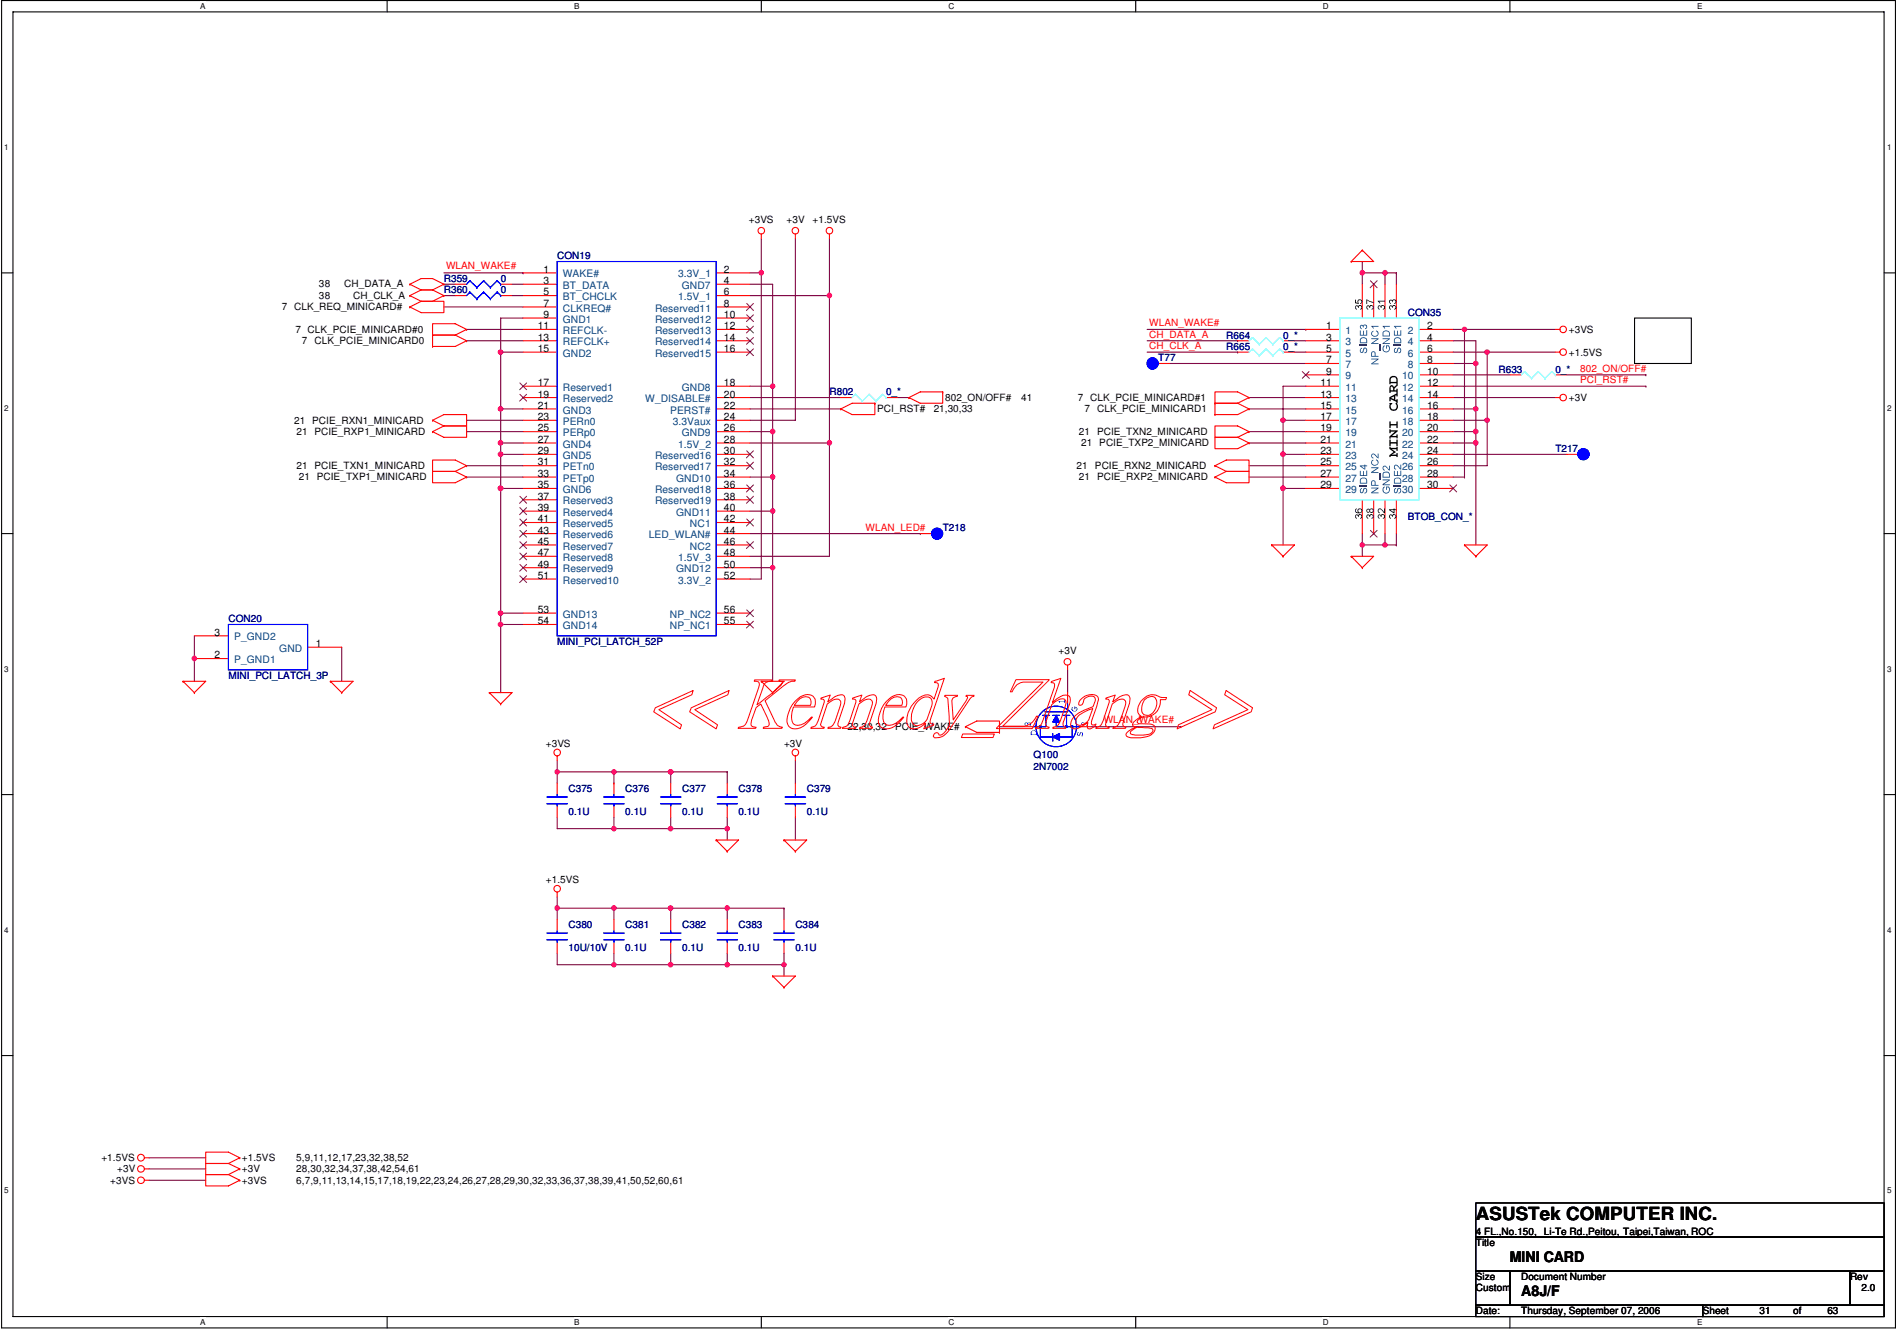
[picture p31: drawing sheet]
<svg xmlns="http://www.w3.org/2000/svg" width="297mm" height="210mm" viewBox="0 0 297 210" stroke-linecap="round" stroke-linejoin="round" font-family="sans-serif">
<defs><g id="words">
<text font-size="2.8" x="231.1" y="191">ASUSTek COMPUTER INC.</text>
<g font-size="2.3">
<text x="236.4" y="197.6">MINI CARD</text>
<text x="238.2" y="202.9">A8J/F</text>
</g>
<g font-size="1.6">
<text x="117.3" y="34.9">+3VS</text>
<text x="123.1" y="34.9">+3V</text>
<text x="127.2" y="34.9">+1.5VS</text>
<text x="49.9" y="45">38</text>
<text x="49.9" y="46.8">38</text>
<text x="53.9" y="45">CH_DATA_A</text>
<text x="55.3" y="46.8">CH_CLK_A</text>
<text x="85.1" y="42.7">1</text>
<text x="85.1" y="44.4">3</text>
<text x="85.1" y="46.2">5</text>
<text x="113.4" y="42.7">2</text>
<text x="113.4" y="44.4">4</text>
<text x="113.4" y="46.2">6</text>
<text x="44.1" y="48.6">7 CLK_REQ_MINICARD#</text>
<text x="46.3" y="52.1">7 CLK_PCIE_MINICARD#0</text>
<text x="47.3" y="53.9">7 CLK_PCIE_MINICARD0</text>
<text x="84.2" y="51.6">11</text>
<text x="84.2" y="53.3">13</text>
<text x="85.1" y="48">7</text>
<text x="85.1" y="49.8">9</text>
<text x="113.4" y="48">8</text>
<text x="113.4" y="49.8">10</text>
<text x="113.4" y="51.6">12</text>
<text x="113.4" y="53.3">14</text>
<text x="207.6" y="51.6">1</text>
<text x="207.6" y="53.3">3</text>
<text x="223.5" y="51.6">2</text>
<text x="223.5" y="53.3">4</text>
<text x="245.7" y="52.1">+3VS</text>
<text x="84.2" y="55.1">15</text>
<text x="113.4" y="55.1">16</text>
<text x="207.6" y="55.1">5</text>
<text x="207.6" y="56.9">7</text>
<text x="207.6" y="58.7">9</text>
<text x="223.5" y="55.1">6</text>
<text x="223.5" y="56.9">8</text>
<text x="223.5" y="58.7">10</text>
<text x="245.7" y="55.7">+1.5VS</text>
<text x="84.2" y="60.5">17</text>
<text x="84.2" y="62.2">19</text>
<text x="84.2" y="64">21</text>
<text x="84.2" y="65.8">23</text>
<text x="113.4" y="60.5">18</text>
<text x="113.4" y="62.2">20</text>
<text x="113.4" y="64">22</text>
<text x="113.4" y="65.8">24</text>
<text x="137.3" y="64.6">PCI_RST#</text>
<text x="146.2" y="64.6">21,30,33</text>
<text x="148" y="62.8">802_ON/OFF#</text>
<text x="159.9" y="62.8">41</text>
<text x="168.8" y="62.8">7 CLK_PCIE_MINICARD#1</text>
<text x="169.8" y="64.6">7 CLK_PCIE_MINICARD1</text>
<text x="206.8" y="60.5">11</text>
<text x="206.8" y="62.2">13</text>
<text x="206.8" y="64">15</text>
<text x="206.8" y="65.8">17</text>
<text x="223.5" y="60.5">12</text>
<text x="223.5" y="62.2">14</text>
<text x="223.5" y="64">16</text>
<text x="223.5" y="65.8">18</text>
<text x="245.7" y="62.8">+3V</text>
<text x="46.1" y="66.3">21 PCIE_RXN1_MINICARD</text>
<text x="46.4" y="68.1">21 PCIE_RXP1_MINICARD</text>
<text x="84.2" y="67.5">25</text>
<text x="84.2" y="69.3">27</text>
<text x="84.2" y="71.1">29</text>
<text x="113.4" y="67.5">26</text>
<text x="113.4" y="69.3">28</text>
<text x="113.4" y="71.1">30</text>
<text x="168.9" y="68.1">21 PCIE_TXN2_MINICARD</text>
<text x="169.3" y="69.8">21 PCIE_TXP2_MINICARD</text>
<text x="206.8" y="67.5">19</text>
<text x="206.8" y="69.3">21</text>
<text x="206.8" y="71.1">23</text>
<text x="223.5" y="67.5">20</text>
<text x="223.5" y="69.3">22</text>
<text x="223.5" y="71.1">24</text>
<text x="46.4" y="73.4">21 PCIE_TXN1_MINICARD</text>
<text x="46.8" y="75.2">21 PCIE_TXP1_MINICARD</text>
<text x="84.2" y="72.9">31</text>
<text x="84.2" y="74.6">33</text>
<text x="84.2" y="76.4">35</text>
<text x="113.4" y="72.9">32</text>
<text x="113.4" y="74.6">34</text>
<text x="113.4" y="76.4">36</text>
<text x="168.6" y="73.4">21</text>
<text x="168.9" y="75.2">21 PCIE_RXP2_MINICARD</text>
<text x="171.4" y="73.4">PCIE_RXN2_MINICARD</text>
<text x="206.8" y="72.9">25</text>
<text x="206.8" y="74.6">27</text>
<text x="206.8" y="76.4">29</text>
<text x="223.5" y="72.9">26</text>
<text x="223.5" y="74.6">28</text>
<text x="223.5" y="76.4">30</text>
<text x="84.2" y="78.2">37</text>
<text x="84.2" y="80">39</text>
<text x="84.2" y="81.7">41</text>
<text x="84.2" y="83.5">43</text>
<text x="113.4" y="78.2">38</text>
<text x="113.4" y="80">40</text>
<text x="113.4" y="81.7">42</text>
<text x="113.4" y="83.5">44</text>
<text x="84.2" y="85.3">45</text>
<text x="84.2" y="87.1">47</text>
<text x="84.2" y="88.9">49</text>
<text x="113.4" y="85.3">46</text>
<text x="113.4" y="87.1">48</text>
<text x="113.4" y="88.9">50</text>
<text x="84.2" y="90.6">51</text>
<text x="84.2" y="96">53</text>
<text x="113.4" y="90.6">52</text>
<text x="113.4" y="96">56</text>
<text x="33.6" y="99.5">3</text>
<text x="49.4" y="101.3">1</text>
<text x="84.2" y="97.7">54</text>
<text x="113.4" y="97.7">55</text>
<text x="33.6" y="103">2</text>
<text x="165.7" y="102.4">+3V</text>
<text x="85.5" y="116.9">+3VS</text>
<text x="122.8" y="116.9">+3V</text>
<text x="132.7" y="114.3">22,30,32</text>
<text x="140.2" y="114.3">PCIE_WAKE#</text>
<text x="85.5" y="138.2">+1.5VS</text>
<text x="15.9" y="181.7">+1.5VS</text>
<text x="17.3" y="185.3">+3VS</text>
<text x="18.4" y="183.5">+3V</text>
<text x="37.9" y="181.7">+1.5VS</text>
<text x="37.9" y="183.5">+3V</text>
<text x="37.9" y="185.3">+3VS</text>
<text x="46.4" y="183.5">28,30,32,34,37,38,42,54,61</text>
<text x="46.4" y="181.7">5,9,11,12,17,23,32,38,52</text>
<text x="46.4" y="185.3">6,7,9,11,13,14,15,17,18,19,22,23,24,26,27,28,29,30,32,33,36,37,38,39,41,50,52,60,61</text>
<text x="231.1" y="195.1">Title</text>
<text x="231.1" y="193.3">4 FL.,No.150, Li-Te Rd.,Peitou, Taipei,Taiwan, ROC</text>
<text x="231.1" y="200.4">Size</text>
<text x="231.1" y="202.1">Custom</text>
<text x="238.2" y="200.4">Document Number</text>
<text x="289.7" y="200.4">Rev</text>
<text x="291.5" y="202.1">2.0</text>
<text x="231.1" y="205.7">Date:</text>
<text x="238.2" y="205.7">Thursday, September 07, 2006</text>
<text x="266.6" y="205.7">Sheet</text>
<text x="275.5" y="205.7">31</text>
<text x="280.8" y="205.7">of</text>
<text x="286.2" y="205.7">63</text>
</g>
<g font-size="1.6" fill="#000080">
<text x="87.2" y="40.6">CON19</text>
<text x="69.5" y="44.1">R359</text>
<text x="69.5" y="45.9">R360</text>
<text x="78.4" y="44.1">0</text>
<text x="78.4" y="45.9">0</text>
<text x="192" y="53">R664</text>
<text x="200.9" y="53">0_*</text>
<text x="220.4" y="49.4">CON35</text>
<text x="181.4" y="56.6">T77</text>
<text x="192" y="54.8">R665</text>
<text x="200.9" y="54.8">0_*</text>
<text x="234.7" y="58.3">R633</text>
<text x="243.5" y="58.3">0_*</text>
<text x="129.9" y="61.9">R802</text>
<text x="138.8" y="61.9">0_*</text>
<text x="243.5" y="70.7">T217</text>
<text x="147.6" y="83.2">T218</text>
<text x="220.4" y="81.4">BTOB_CON_*</text>
<text x="35.8" y="97.4">CON20</text>
<text x="87.2" y="100.9">MINI_PCI_LATCH_52P</text>
<text x="35.8" y="106.3">MINI_PCI_LATCH_3P</text>
<text x="161.8" y="118.7">Q100</text>
<text x="89" y="124">C375</text>
<text x="97.9" y="124">C376</text>
<text x="106.8" y="124">C377</text>
<text x="115.7" y="124">C378</text>
<text x="126.3" y="124">C379</text>
<text x="161.8" y="120.5">2N7002</text>
<text x="89" y="127.6">0.1U</text>
<text x="97.9" y="127.6">0.1U</text>
<text x="106.8" y="127.6">0.1U</text>
<text x="115.7" y="127.6">0.1U</text>
<text x="126.3" y="127.6">0.1U</text>
<text x="89" y="145.3">C380</text>
<text x="89" y="148.9">10U/10V</text>
<text x="97.9" y="145.3">C381</text>
<text x="97.9" y="148.9">0.1U</text>
<text x="106.8" y="145.3">C382</text>
<text x="106.8" y="148.9">0.1U</text>
<text x="115.7" y="145.3">C383</text>
<text x="115.7" y="148.9">0.1U</text>
<text x="124.5" y="145.3">C384</text>
<text x="124.5" y="148.9">0.1U</text>
</g>
<g font-size="1.6" fill="#f00">
<text x="69.8" y="42.2">WLAN_WAKE#</text>
<text x="180" y="51.1">WLAN_WAKE#</text>
<text x="180" y="52.8">CH_DATA_A</text>
<text x="180" y="54.6">CH_CLK_A</text>
<text x="247.4" y="59.9">PCI_RST#</text>
<text x="247.4" y="58.2">802_ON/OFF#</text>
<text x="135.5" y="83.2">WLAN_LED#</text>
<text x="172.8" y="113.2">WLAN_WAKE#</text>
</g>
<g font-size="1.6" fill="#004080">
<text x="88.1" y="43.4">WAKE#</text>
<text x="88.1" y="45.2">BT_DATA</text>
<text x="88.1" y="47">BT_CHCLK</text>
<text x="106.2" y="43.4">3.3V_1</text>
<text x="106.2" y="47">1.5V_1</text>
<text x="106.8" y="45.2">GND7</text>
<text x="88.1" y="48.8">CLKREQ#</text>
<text x="88.1" y="50.5">GND1</text>
<text x="88.1" y="52.3">REFCLK-</text>
<text x="102.6" y="48.8">Reserved11</text>
<text x="102.6" y="50.5">Reserved12</text>
<text x="102.6" y="52.3">Reserved13</text>
<text x="210.7" y="52.3">1</text>
<text x="220.4" y="52.3">2</text>
<text x="88.1" y="54.1">REFCLK+</text>
<text x="88.1" y="55.8">GND2</text>
<text x="102.6" y="54.1">Reserved14</text>
<text x="102.6" y="55.8">Reserved15</text>
<text x="210.7" y="54.1">3</text>
<text x="210.7" y="55.8">5</text>
<text x="210.7" y="57.6">7</text>
<text x="210.7" y="59.4">9</text>
<text x="219.5" y="59.4">10</text>
<text x="220.4" y="54.1">4</text>
<text x="220.4" y="55.8">6</text>
<text x="220.4" y="57.6">8</text>
<text x="88.1" y="61.2">Reserved1</text>
<text x="88.1" y="62.9">Reserved2</text>
<text x="88.1" y="64.7">GND3</text>
<text x="101" y="62.9">W_DISABLE#</text>
<text x="104.9" y="64.7">PERST#</text>
<text x="106.8" y="61.2">GND8</text>
<text x="210.7" y="61.2">11</text>
<text x="210.7" y="62.9">13</text>
<text x="210.7" y="64.7">15</text>
<text x="219.5" y="61.2">12</text>
<text x="219.5" y="62.9">14</text>
<text x="219.5" y="64.7">16</text>
<text x="88.1" y="66.5">PERn0</text>
<text x="88.1" y="68.3">PERp0</text>
<text x="88.1" y="70.1">GND4</text>
<text x="88.1" y="71.8">GND5</text>
<text x="102.6" y="71.8">Reserved16</text>
<text x="105.4" y="66.5">3.3Vaux</text>
<text x="106.2" y="70.1">1.5V_2</text>
<text x="106.8" y="68.3">GND9</text>
<text x="210.7" y="66.5">17</text>
<text x="210.7" y="68.3">19</text>
<text x="210.7" y="70.1">21</text>
<text x="210.7" y="71.8">23</text>
<text x="219.5" y="66.5">18</text>
<text x="219.5" y="68.3">20</text>
<text x="219.5" y="70.1">22</text>
<text x="219.5" y="71.8">24</text>
<text x="88.1" y="73.6">PETn0</text>
<text x="88.1" y="75.4">PETp0</text>
<text x="88.1" y="77.2">GND6</text>
<text x="102.6" y="73.6">Reserved17</text>
<text x="102.6" y="77.2">Reserved18</text>
<text x="105.9" y="75.4">GND10</text>
<text x="210.7" y="73.6">25</text>
<text x="210.7" y="75.4">27</text>
<text x="210.7" y="77.2">29</text>
<text x="219.5" y="73.6">26</text>
<text x="219.5" y="75.4">28</text>
<text x="219.5" y="77.2">30</text>
<text x="88.1" y="79">Reserved3</text>
<text x="88.1" y="80.7">Reserved4</text>
<text x="88.1" y="82.5">Reserved5</text>
<text x="102.6" y="79">Reserved19</text>
<text x="105.9" y="80.7">GND11</text>
<text x="108" y="82.5">NC1</text>
<text x="88.1" y="84.2">Reserved6</text>
<text x="88.1" y="86">Reserved7</text>
<text x="88.1" y="87.8">Reserved8</text>
<text x="88.1" y="89.6">Reserved9</text>
<text x="101.6" y="84.2">LED_WLAN#</text>
<text x="105.9" y="89.6">GND12</text>
<text x="106.2" y="87.8">1.5V_3</text>
<text x="108" y="86">NC2</text>
<text x="88.1" y="91.4">Reserved10</text>
<text x="106.2" y="91.4">3.3V_2</text>
<text x="36.7" y="100.2">P_GND2</text>
<text x="88.1" y="96.7">GND13</text>
<text x="88.1" y="98.5">GND14</text>
<text x="104.9" y="96.7">NP_NC2</text>
<text x="104.9" y="98.5">NP_NC1</text>
<text x="36.7" y="103.8">P_GND1</text>
<text x="43.7" y="102">GND</text>
</g>
<g font-size="1.3">
<text x="31.3" y="1.4">A</text>
<text x="89.9" y="1.4">B</text>
<text x="148.5" y="1.4">C</text>
<text x="207.1" y="1.4">D</text>
<text x="265.7" y="1.4">E</text>
<text x=".7" y="23.4">1</text>
<text x="295.5" y="23.4">1</text>
<text x=".7" y="64.3">2</text>
<text x="295.5" y="64.3">2</text>
<text x=".7" y="105.1">3</text>
<text x="295.5" y="105.1">3</text>
<text x=".7" y="146">4</text>
<text x="295.5" y="146">4</text>
<text x=".7" y="186.8">5</text>
<text x="295.5" y="186.8">5</text>
<text x="31.3" y="207.4">A</text>
<text x="89.9" y="207.4">B</text>
<text x="148.5" y="207.4">C</text>
<text x="207.1" y="207.4">D</text>
<text x="265.7" y="207.4">E</text>
</g>
</g></defs>
<path d="M.3 .1h296.5v207.8h-296.5zM2 1.9h293v204.2h-293z" fill="none" stroke="#000" stroke-width=".17"/>
<g fill="#fff">
<path d="M31.3 .3h.9v1.4h-.9z"/>
<path d="M31.3 206.2h.9v1.5h-.9z"/>
</g>
<path d="M60.6 .1v1.8M60.6 206.1v1.8" fill="none" stroke="#000" stroke-width=".17"/>
<g fill="#fff">
<path d="M89.9 .3h.9v1.4h-.9z"/>
<path d="M89.9 206.2h.9v1.5h-.9z"/>
</g>
<path d="M119.2 .1v1.8M119.2 206.1v1.8" fill="none" stroke="#000" stroke-width=".17"/>
<g fill="#fff">
<path d="M148.5 .3h.9v1.4h-.9z"/>
<path d="M148.5 206.2h.9v1.5h-.9z"/>
</g>
<path d="M177.8 .1v1.8M177.8 206.1v1.8" fill="none" stroke="#000" stroke-width=".17"/>
<g fill="#fff">
<path d="M207.1 .3h1v1.4h-1z"/>
<path d="M207.1 206.2h1v1.5h-1z"/>
</g>
<path d="M236.4 .1v1.8M236.4 206.1v1.8" fill="none" stroke="#000" stroke-width=".17"/>
<g fill="#fff">
<path d="M265.7 .3h.9v1.4h-.9z"/>
<path d="M265.7 206.2h.9v1.5h-.9z"/>
<path d="M.7 22.3h.7v1.4h-.7z"/>
<path d="M295.4 22.3h.8v1.4h-.8z"/>
<path d="M.7 63.1h.7v1.5h-.7z"/>
<path d="M295.4 63.1h.8v1.5h-.8z"/>
</g>
<path d="M.3 42.7h1.7M295 42.7h1.8" fill="none" stroke="#000" stroke-width=".17"/>
<g fill="#fff">
<path d="M.7 103.9h.7v1.5h-.7z"/>
<path d="M295.4 103.9h.8v1.5h-.8z"/>
</g>
<path d="M.3 83.5h1.7M295 83.5h1.8" fill="none" stroke="#000" stroke-width=".17"/>
<g fill="#fff">
<path d="M.7 144.8h.7v1.5h-.7z"/>
<path d="M295.4 144.8h.8v1.5h-.8z"/>
</g>
<path d="M.3 124.4h1.7M295 124.4h1.8" fill="none" stroke="#000" stroke-width=".17"/>
<g fill="#fff">
<path d="M.7 185.6h.7v1.5h-.7z"/>
<path d="M295.4 185.6h.8v1.5h-.8z"/>
</g>
<path d="M.3 165.2h1.7M295 165.2h1.8" fill="none" stroke="#000" stroke-width=".17"/>
<path d="M87.2 142.2h8.9M96.1 142.2h.1" fill="none" stroke="#800040" stroke-width=".17"/>
<circle cx="87.2" cy="142.1" r=".35" fill="#f0f"/>
<circle cx="87.2" cy="142.1" r=".35" fill="none" stroke="#f0f" stroke-width=".17"/>
<circle cx="96.1" cy="142.1" r=".35" fill="#f0f"/>
<circle cx="96.1" cy="142.1" r=".35" fill="none" stroke="#f0f" stroke-width=".17"/>
<path d="M124.5 119v3.6M96.1 122.6h.1M96.1 120.8v1.8M105 120.8v1.8M124.5 127.9v3.6M87.2 142.2v1.7M96.1 142.2v1.7M105 142.2v1.7" fill="none" stroke="#800040" stroke-width=".17"/>
<circle cx="96.1" cy="120.8" r=".34" fill="#f0f"/>
<circle cx="96.1" cy="120.8" r=".34" fill="none" stroke="#f0f" stroke-width=".17"/>
<path d="M87.2 120.8v1.8M87.2 149.2v1.8M96.1 142.2h8.9M105 142.2h.1" fill="none" stroke="#800040" stroke-width=".17"/>
<circle cx="105" cy="142.1" r=".36" fill="#f0f"/>
<circle cx="105" cy="142.1" r=".36" fill="none" stroke="#f0f" stroke-width=".17"/>
<path d="M69.5 42.7h12.4M73.1 53.3h8.8M73.1 51.6h8.8M81.9 42.7h.1M117.4 44.5h3.6M78.4 76.5v19.5M78.4 96h.1M96.1 127.9v1.8M87.2 140.4v1.8" fill="none" stroke="#800040" stroke-width=".17"/>
<circle cx="78.4" cy="76.4" r=".36" fill="#f0f"/>
<circle cx="78.4" cy="76.4" r=".36" fill="none" stroke="#f0f" stroke-width=".17"/>
<path d="M78.4 71.1h.1M78.4 69.3v1.8" fill="none" stroke="#800040" stroke-width=".17"/>
<circle cx="78.4" cy="71.1" r=".36" fill="#f0f"/>
<circle cx="78.4" cy="71.1" r=".36" fill="none" stroke="#f0f" stroke-width=".17"/>
<path d="M121 74.7v5.3M121 80h.1" fill="none" stroke="#800040" stroke-width=".17"/>
<circle cx="121" cy="80" r=".35" fill="#f0f"/>
<circle cx="121" cy="80" r=".35" fill="none" stroke="#f0f" stroke-width=".17"/>
<path d="M124.5 37.4v28.4h-7.1M129.9 37.4v31.9M117.4 42.7h1.8M117.4 46.3h12.5M73.1 65.8h8.8M73.1 67.6h8.8M73.1 74.7h8.8M73.1 72.9h8.8M129.9 69.3h.1M117.4 90.6h1.8" fill="none" stroke="#800040" stroke-width=".17"/>
<circle cx="129.9" cy="46.2" r=".35" fill="#f0f"/>
<circle cx="129.9" cy="46.2" r=".35" fill="none" stroke="#f0f" stroke-width=".17"/>
<circle cx="129.9" cy="69.3" r=".35" fill="#f0f"/>
<circle cx="129.9" cy="69.3" r=".35" fill="none" stroke="#f0f" stroke-width=".17"/>
<path d="M117.4 64h14.3M129.9 69.3v17.8M105 142.2h8.9v1.7M113.9 142.2h8.9M122.8 142.2h.1" fill="none" stroke="#800040" stroke-width=".17"/>
<circle cx="113.9" cy="142.1" r=".35" fill="#f0f"/>
<circle cx="113.9" cy="142.1" r=".35" fill="none" stroke="#f0f" stroke-width=".17"/>
<path d="M69.5 48h12.4M69.5 46.3h1.8M69.5 44.5h1.8M80.2 46.3h1.7M80.2 44.5h1.7M105 129.7h.1M105 127.9v1.8M122.8 142.2v1.7M122.8 149.2v1.8M23.3 181.2h8.9" fill="none" stroke="#800040" stroke-width=".17"/>
<circle cx="105" cy="129.7" r=".35" fill="#f0f"/>
<circle cx="105" cy="129.7" r=".35" fill="none" stroke="#f0f" stroke-width=".17"/>
<path d="M78.4 55.1v8.9M78.4 64h.1M121 88.9v17.7M105 149.2v1.8" fill="none" stroke="#800040" stroke-width=".17"/>
<circle cx="78.4" cy="55.1" r=".35" fill="#f0f"/>
<circle cx="78.4" cy="55.1" r=".35" fill="none" stroke="#f0f" stroke-width=".17"/>
<circle cx="78.4" cy="64" r=".35" fill="#f0f"/>
<circle cx="78.4" cy="64" r=".35" fill="none" stroke="#f0f" stroke-width=".17"/>
<path d="M78.4 96h3.5M213.3 85.3v1.8M216.9 85.3h1.7M218.6 85.3h.1" fill="none" stroke="#800040" stroke-width=".17"/>
<circle cx="216.9" cy="85.3" r=".34" fill="#f0f"/>
<circle cx="216.9" cy="85.3" r=".34" fill="none" stroke="#f0f" stroke-width=".17"/>
<path d="M213.3 42.7h3.6M216.9 42.7h.1" fill="none" stroke="#800040" stroke-width=".17"/>
<circle cx="213.3" cy="42.7" r=".35" fill="#f0f"/>
<circle cx="213.3" cy="42.7" r=".35" fill="none" stroke="#f0f" stroke-width=".17"/>
<path d="M213.3 42.7v1.8M218.6 42.7v1.8M227.5 74.7h1.8M227.5 62.2h16M227.5 65.8h5.4M232.9 65.8h.1" fill="none" stroke="#800040" stroke-width=".17"/>
<circle cx="232.9" cy="65.8" r=".35" fill="#f0f"/>
<circle cx="232.9" cy="65.8" r=".35" fill="none" stroke="#f0f" stroke-width=".17"/>
<path d="M231.1 56.9h.1M231.1 53.3v3.6M232.9 55.1v17.8h-5.4" fill="none" stroke="#800040" stroke-width=".17"/>
<circle cx="231.1" cy="56.9" r=".35" fill="#f0f"/>
<circle cx="231.1" cy="56.9" r=".35" fill="none" stroke="#f0f" stroke-width=".17"/>
<g fill="none" stroke="#800040" stroke-width=".17">
<path d="M119.2 42.7v47.9M179.6 51.6h24.9M179.6 53.3h14.2M179.6 55.1h14.2M183.1 56.9h21.4M193.8 53.3h.1M193.8 55.1h.1M204.5 51.6h.1M227.5 58.7h8.9M117.4 69.3h12.5M121 74.7h.1M121 67.6v7.1"/>
<path d="M227.5 64h3.6M227.5 67.6h3.6M227.5 60.5h30.2M231.1 69.3v16M257.7 60.5h.1M117.4 83.5h26.7M117.4 87.1h12.5M117.4 88.9h3.6M144.1 83.5h.1M87.2 119v1.8M156.5 113.7h3.6M167.2 104.9v3.5"/>
<path d="M170.7 113.7h14.2M184.9 113.7h.1"/>
</g>
<circle cx="121" cy="74.7" r=".35" fill="#f0f"/>
<circle cx="121" cy="74.7" r=".35" fill="none" stroke="#f0f" stroke-width=".17"/>
<path d="M227.5 51.6h1.8M78.4 69.3h.1M78.4 71.1h3.5M78.4 64v5.3M96.1 129.7h8.9M113.9 120.8v1.8" fill="none" stroke="#800040" stroke-width=".17"/>
<circle cx="78.4" cy="69.3" r=".36" fill="#f0f"/>
<circle cx="78.4" cy="69.3" r=".36" fill="none" stroke="#f0f" stroke-width=".17"/>
<path d="M119.2 37.4v5.3M119.2 42.7h.1M216.9 42.7v1.8M227.5 69.3h3.6" fill="none" stroke="#800040" stroke-width=".17"/>
<circle cx="119.2" cy="42.7" r=".35" fill="#f0f"/>
<circle cx="119.2" cy="42.7" r=".35" fill="none" stroke="#f0f" stroke-width=".17"/>
<path d="M81.9 49.8h-3.5v5.3M227.5 53.3h3.6M78.4 97.7h.1M78.4 96v1.7" fill="none" stroke="#800040" stroke-width=".17"/>
<circle cx="78.4" cy="96" r=".35" fill="#f0f"/>
<circle cx="78.4" cy="96" r=".35" fill="none" stroke="#f0f" stroke-width=".17"/>
<circle cx="78.4" cy="97.7" r=".35" fill="#f0f"/>
<circle cx="78.4" cy="97.7" r=".35" fill="none" stroke="#f0f" stroke-width=".17"/>
<path d="M96.1 151h17.8M105 151h.1" fill="none" stroke="#800040" stroke-width=".17"/>
<circle cx="105" cy="151" r=".35" fill="#f0f"/>
<circle cx="105" cy="151" r=".35" fill="none" stroke="#f0f" stroke-width=".17"/>
<path d="M105 120.8h8.9M113.9 120.8h.1" fill="none" stroke="#800040" stroke-width=".17"/>
<circle cx="105" cy="120.8" r=".35" fill="#f0f"/>
<circle cx="105" cy="120.8" r=".35" fill="none" stroke="#f0f" stroke-width=".17"/>
<path d="M231.1 67.6h.1M231.1 64v3.6M216.9 83.5v1.8" fill="none" stroke="#800040" stroke-width=".17"/>
<circle cx="231.1" cy="67.5" r=".36" fill="#f0f"/>
<circle cx="231.1" cy="67.5" r=".36" fill="none" stroke="#f0f" stroke-width=".17"/>
<path d="M78.4 55.1h3.5M231.1 56.9v7.1M231.1 64h.1M117.4 80h3.6" fill="none" stroke="#800040" stroke-width=".17"/>
<circle cx="231.1" cy="64" r=".35" fill="#f0f"/>
<circle cx="231.1" cy="64" r=".35" fill="none" stroke="#f0f" stroke-width=".17"/>
<path d="M213.3 40.9v1.8M78.4 76.5h.1M78.4 71.1v5.4M117.4 67.6h3.6M213.3 83.5v1.8M96.1 149.2v1.8M113.9 149.2v1.8" fill="none" stroke="#800040" stroke-width=".17"/>
<circle cx="78.4" cy="76.4" r=".36" fill="#f0f"/>
<circle cx="78.4" cy="76.4" r=".36" fill="none" stroke="#f0f" stroke-width=".17"/>
<path d="M78.4 64h3.5M87.2 129.7h8.9M96.1 129.7h.1" fill="none" stroke="#800040" stroke-width=".17"/>
<circle cx="96.1" cy="129.7" r=".34" fill="#f0f"/>
<circle cx="96.1" cy="129.7" r=".34" fill="none" stroke="#f0f" stroke-width=".17"/>
<path d="M216.9 42.7h1.7M218.6 42.7h.1" fill="none" stroke="#800040" stroke-width=".17"/>
<circle cx="216.9" cy="42.7" r=".35" fill="#f0f"/>
<circle cx="216.9" cy="42.7" r=".35" fill="none" stroke="#f0f" stroke-width=".17"/>
<path d="M78.4 76.5h3.5M78.4 69.3h3.5M231.1 69.3h.1M231.1 67.6v1.7" fill="none" stroke="#800040" stroke-width=".17"/>
<circle cx="231.1" cy="69.3" r=".36" fill="#f0f"/>
<circle cx="231.1" cy="69.3" r=".36" fill="none" stroke="#f0f" stroke-width=".17"/>
<path d="M121 88.9h.1M121 80v8.9" fill="none" stroke="#800040" stroke-width=".17"/>
<circle cx="121" cy="88.9" r=".34" fill="#f0f"/>
<circle cx="121" cy="88.9" r=".34" fill="none" stroke="#f0f" stroke-width=".17"/>
<path d="M117.4 74.7h3.6M105 129.7h8.9M113.9 129.7h.1" fill="none" stroke="#800040" stroke-width=".17"/>
<circle cx="113.9" cy="129.7" r=".34" fill="#f0f"/>
<circle cx="113.9" cy="129.7" r=".34" fill="none" stroke="#f0f" stroke-width=".17"/>
<path d="M87.2 127.9v1.8M87.2 151h8.9M96.1 151h.1" fill="none" stroke="#800040" stroke-width=".17"/>
<circle cx="96.1" cy="151" r=".34" fill="#f0f"/>
<circle cx="96.1" cy="151" r=".34" fill="none" stroke="#f0f" stroke-width=".17"/>
<path d="M213.3 85.3h3.6M216.9 85.3h.1" fill="none" stroke="#800040" stroke-width=".17"/>
<circle cx="213.3" cy="85.3" r=".34" fill="#f0f"/>
<circle cx="213.3" cy="85.3" r=".34" fill="none" stroke="#f0f" stroke-width=".17"/>
<path d="M121 44.5v16M121 60.5h.1M218.6 83.5v1.8" fill="none" stroke="#800040" stroke-width=".17"/>
<circle cx="121" cy="60.4" r=".34" fill="#f0f"/>
<circle cx="121" cy="60.4" r=".34" fill="none" stroke="#f0f" stroke-width=".17"/>
<path d="M227.5 56.9h3.6M78.4 97.7v10.7M113.9 151h8.9M122.8 151h.1" fill="none" stroke="#800040" stroke-width=".17"/>
<circle cx="113.9" cy="151" r=".34" fill="#f0f"/>
<circle cx="113.9" cy="151" r=".34" fill="none" stroke="#f0f" stroke-width=".17"/>
<circle cx="122.8" cy="151" r=".34" fill="#f0f"/>
<circle cx="122.8" cy="151" r=".34" fill="none" stroke="#f0f" stroke-width=".17"/>
<path d="M121 67.6h.1M121 60.5v7.1M122.8 151v1.8" fill="none" stroke="#800040" stroke-width=".17"/>
<circle cx="121" cy="67.5" r=".35" fill="#f0f"/>
<circle cx="121" cy="67.5" r=".35" fill="none" stroke="#f0f" stroke-width=".17"/>
<path d="M87.2 120.8h8.9M96.1 120.8h.1" fill="none" stroke="#800040" stroke-width=".17"/>
<circle cx="87.2" cy="120.8" r=".34" fill="#f0f"/>
<circle cx="87.2" cy="120.8" r=".34" fill="none" stroke="#f0f" stroke-width=".17"/>
<path d="M96.1 120.8h8.9M105 120.8h.1" fill="none" stroke="#800040" stroke-width=".17"/>
<circle cx="105" cy="120.8" r=".35" fill="#f0f"/>
<circle cx="105" cy="120.8" r=".35" fill="none" stroke="#f0f" stroke-width=".17"/>
<path d="M229.3 51.6v23.1M117.4 60.5h3.6M229.3 74.7h.1M78.4 97.7h3.5M113.9 127.9v1.8" fill="none" stroke="#800040" stroke-width=".17"/>
<circle cx="229.3" cy="51.6" r=".34" fill="#f0f"/>
<circle cx="229.3" cy="51.6" r=".34" fill="none" stroke="#f0f" stroke-width=".17"/>
<path d="M30.4 99.5v3.6M30.4 103.1h.1M113.9 129.7v1.8" fill="none" stroke="#800040" stroke-width=".17"/>
<circle cx="30.4" cy="103.1" r=".35" fill="#f0f"/>
<circle cx="30.4" cy="103.1" r=".35" fill="none" stroke="#f0f" stroke-width=".17"/>
<g fill="none" stroke="#800040" stroke-width=".17">
<path d="M202.7 53.3h1.8M202.7 55.1h1.8M195.6 74.7h8.9M195.6 72.9h8.9M195.6 69.3h8.9M195.6 67.6h8.9M195.6 64h8.9M195.6 62.2h8.9M200.9 65.8h.1M200.9 71.1h3.6M200.9 76.5h3.6M200.9 65.8h3.6"/>
<path d="M204.5 60.5h-3.6v5.3M227.5 71.1h17.8M30.4 103.1v3.5"/>
</g>
<circle cx="200.9" cy="65.8" r=".35" fill="#f0f"/>
<circle cx="200.9" cy="65.8" r=".35" fill="none" stroke="#f0f" stroke-width=".17"/>
<path d="M200.9 76.5h.1M200.9 71.1v5.4" fill="none" stroke="#800040" stroke-width=".17"/>
<circle cx="200.9" cy="76.4" r=".36" fill="#f0f"/>
<circle cx="200.9" cy="76.4" r=".36" fill="none" stroke="#f0f" stroke-width=".17"/>
<path d="M200.9 71.1h.1M200.9 65.8v5.3" fill="none" stroke="#800040" stroke-width=".17"/>
<circle cx="200.9" cy="71.1" r=".36" fill="#f0f"/>
<circle cx="200.9" cy="71.1" r=".36" fill="none" stroke="#f0f" stroke-width=".17"/>
<path d="M227.5 55.1h5.4M232.9 55.1h.1M117.4 62.2h14.3M200.9 76.5v8.8M53.5 101.3v5.3M23.3 183h8.9M23.3 184.7h8.9" fill="none" stroke="#800040" stroke-width=".17"/>
<circle cx="232.9" cy="55.1" r=".35" fill="#f0f"/>
<circle cx="232.9" cy="55.1" r=".35" fill="none" stroke="#f0f" stroke-width=".17"/>
<path d="M229.3 51.6h14.2M232.9 55.1h10.6M245.3 58.7h12.4M257.7 58.7h.1M140.5 62.2h1.8M142.3 62.2h.1" fill="none" stroke="#800040" stroke-width=".17"/>
<g fill="none" stroke="#f00" stroke-width=".17">
<path d="M119.2 36.7v.7M124.5 36.7v.7M129.9 36.7v.7M213.3 39.2h.1M213.3 39.2l1.8 1.7h-3.5M213.3 39.2l-1.7 1.7M64.2 44.5h.1M64.2 46.3h.1M64.2 48h.1M64.2 44.5l1.8 .9M64.2 44.5l1.8-.9h1.7l1.8 .9M64.2 46.3l1.8 .9"/>
<path d="M66 47.2h3.5v1.7h-3.5l-1.8-.9M66 45.4h1.7M66 45.4l-1.8 .9M66 47.2l-1.8 .8M67.7 54.2h.1M67.7 52.5h.1M67.7 52.5h3.6M67.7 45.4l1.8 .9M69.5 44.5h.1M69.5 46.3h.1M69.5 44.5l-1.8 .9M69.5 46.3l-1.8 .9h-1.7"/>
<path d="M71.3 52.5h-3.6v1.7M71.3 52.5l1.8 .8M71.3 44.5h1.8M71.3 46.3h1.8M73.1 53.3h.1M73.1 51.6h.1M73.1 51.6l-1.8-.9h-3.6v1.8M73.1 53.3l-1.8 .9h-3.6M73.1 51.6l-1.8 .9M78.4 44.5h1.8M78.4 46.3h1.8M81.9 55.1h5.3"/>
<path d="M81.9 51.6h5.3M81.9 42.7h5.3M81.9 44.5h5.3M81.9 46.3h5.3M81.9 48h5.3M81.9 49.8h5.3M81.9 53.3h5.3M112.1 55.1h5.3M112.1 51.6h5.3M112.1 42.7h5.3M112.1 44.5h5.3M112.1 46.3h5.3"/>
<path d="M112.1 48h5.3M112.1 49.8h5.3M112.1 53.3h5.3M193.8 55.1h1.8M200.9 55.1h1.8M204.5 55.1h5.3M204.5 51.6h5.3M204.5 53.3h5.3M204.5 56.9h5.3M204.5 58.7h5.3M211.6 40.9h.1M216.9 44.5v5.3"/>
<path d="M222.2 55.1h5.3M222.2 51.6h5.3M222.2 53.3h5.3M222.2 56.9h5.3M222.2 58.7h5.3M243.5 55.1h.8M243.5 51.6h.8M67.7 65.8l1.8-.9h3.6v1.8h-3.6M67.7 65.8h.1M67.7 67.6h.1M67.7 65.8l1.8 .9M69.5 66.7h3.6v1.8h-3.6l-1.8-.9"/>
<path d="M69.5 66.7l-1.8 .9M71.3 73.8h-3.6v1.8h3.6l1.8-.9M71.3 73.8l1.8 .9M73.1 74.7h.1M73.1 72.9l-1.8-.9h-3.6v1.8h3.6M73.1 72.9h.1M73.1 72.9l-1.8 .9M81.9 62.2h5.3M81.9 60.5h5.3M81.9 64h5.3M81.9 65.8h5.3M81.9 67.6h5.3"/>
<path d="M81.9 69.3h5.3M81.9 71.1h5.3M81.9 72.9h5.3M81.9 74.7h5.3M81.9 76.5h5.3M81.9 78.2h5.3M112.1 62.2h5.3M112.1 60.5h5.3M112.1 64h5.3M112.1 65.8h5.3M112.1 67.6h5.3M112.1 69.3h5.3"/>
<path d="M112.1 71.1h5.3M112.1 72.9h5.3M112.1 74.7h5.3M112.1 76.5h5.3M112.1 78.2h5.3M131.7 64h.1M131.7 62.2h1.7M137 63.1v1.8h-3.6l-1.7-.9M137 63.1h.1M137 63.1h-3.6l-1.7 .9M138.8 62.2h1.7M142.3 62.2h.1"/>
<path d="M147.6 61.3v1.8h-3.5l-1.8-.9M147.6 61.3h.1M147.6 61.3h-3.5l-1.8 .9M190.2 63.1h.1M190.2 72.9l1.8-.9h3.6v1.8h-3.6M190.2 72.9h.1M190.2 64.9h.1M190.2 74.7h.1M190.2 63.1h3.6M190.2 72.9l1.8 .9M192 73.8h3.6v1.8h-3.6l-1.8-.9M192 73.8l-1.8 .9"/>
<path d="M193.8 68.5h-3.6v1.7h3.6l1.8-.9M193.8 63.1h-3.6v1.8M193.8 68.5l1.8 .8M193.8 63.1l1.8 .9M195.6 62.2h.1M195.6 62.2l-1.8-.9h-3.6v1.8M195.6 69.3h.1M195.6 67.6l-1.8-.9h-3.6v1.8h3.6M195.6 67.6h.1M195.6 64h.1M195.6 62.2l-1.8 .9M195.6 67.6l-1.8 .9"/>
<path d="M195.6 64l-1.8 .9h-3.6M204.5 62.2h5.3M204.5 60.5h5.3M204.5 64h5.3M204.5 65.8h5.3M204.5 67.6h5.3M204.5 69.3h5.3M204.5 71.1h5.3M204.5 72.9h5.3M204.5 74.7h5.3M204.5 76.5h5.3M222.2 62.2h5.3"/>
<path d="M222.2 60.5h5.3M222.2 64h5.3M222.2 65.8h5.3M222.2 67.6h5.3M222.2 69.3h5.3M222.2 71.1h5.3M222.2 72.9h5.3M222.2 74.7h5.3M222.2 76.5h5.3M243.5 62.2h.8M81.9 87.1h5.3M81.9 85.3h5.3"/>
<path d="M81.9 80h5.3M81.9 81.8h5.3M81.9 83.5h5.3M81.9 88.9h5.3M81.9 90.6h5.3M81.9 96h5.3M81.9 97.7h5.3M112.1 87.1h5.3M112.1 85.3h5.3M112.1 80h5.3M112.1 81.8h5.3M112.1 83.5h5.3"/>
<path d="M112.1 88.9h5.3M112.1 90.6h5.3M112.1 96h5.3M112.1 97.7h5.3M199.1 85.3h.1M199.1 85.3h3.6l-1.8 1.8M199.1 85.3l1.8 1.8M200.9 87.1h.1M211.6 87.1h.1M211.6 87.1h3.5l-1.8 1.8M211.6 87.1l1.7 1.8M213.3 88.9h.1"/>
<path d="M229.3 85.3h.1M229.3 85.3h3.6l-1.8 1.8M229.3 85.3l1.8 1.8M231.1 87.1h.1M28.7 106.6h.1M28.7 106.6h3.5l-1.8 1.8M28.7 106.6l1.7 1.8M30.4 108.4h.1M51.7 106.6h.1M51.7 106.6h3.6l-1.8 1.8M51.7 106.6l1.8 1.8M53.5 108.4h.1"/>
<path d="M76.6 108.4h.1M76.6 108.4h3.6l-1.8 1.8M76.6 108.4l1.8 1.8M78.4 110.2h.1M87.2 118.3v.7M119.2 106.6h.1M119.2 106.6h3.6l-1.8 1.8M119.2 106.6l1.8 1.8M121 108.4h.1M124.5 118.3v.7M151.2 113.7h.1M151.2 113.7l1.7-.8h3.6v1.7"/>
<path d="M151.2 113.7l1.7 .9h3.6M156.5 114.6h.1M167.2 104.1v.8M87.2 122.6v1.8M87.2 126.2v1.7M87.2 139.7v.7M112.1 131.5h.1M112.1 131.5h3.6l-1.8 1.8M112.1 131.5l1.8 1.8M113.9 133.3h.1M122.8 131.5h.1M122.8 131.5h3.5l-1.8 1.8"/>
<path d="M122.8 131.5l1.7 1.8M124.5 133.3h.1M124.5 122.6v1.8M124.5 126.2v1.7M87.2 143.9v1.8M87.2 147.5v1.7M105 143.9v1.8M105 147.5v1.7M121 152.8h.1M121 152.8h3.5l-1.7 1.8M121 152.8l1.8 1.8M122.8 154.6h.1"/>
<path d="M122.8 143.9v1.8M122.8 147.5v1.7M22.6 181.2h.7M22.6 184.7h.7M22.6 183h.7M35.8 182.1h-3.6v1.8h3.6M35.8 183.9h-3.6v1.7h3.6l1.7-.9M35.8 182.1l1.7 .9M35.8 183.9l1.7 .8M37.5 181.2l-1.7-.9h-3.6v1.8h3.6M37.5 181.2h.1M37.5 183h.1"/>
<path d="M37.5 184.7h.1M37.5 181.2l-1.7 .9M37.5 183l-1.7 .9"/>
<circle cx="119.2" cy="36.1" r=".51"/>
<circle cx="124.5" cy="36.1" r=".51"/>
<circle cx="129.9" cy="36.1" r=".51"/>
<circle cx="244.8" cy="51.6" r=".51"/>
<circle cx="244.8" cy="55.1" r=".51"/>
<circle cx="244.8" cy="62.2" r=".51"/>
<circle cx="87.2" cy="117.8" r=".52"/>
<circle cx="124.5" cy="117.8" r=".52"/>
<circle cx="167.2" cy="103.6" r=".53"/>
<circle cx="87.2" cy="139.1" r=".51"/>
<circle cx="22.1" cy="181.2" r=".53"/>
<circle cx="22.1" cy="183" r=".53"/>
<circle cx="22.1" cy="184.7" r=".53"/>
</g>
<path d="M255.9 49.8h8.9v7.1h-8.9zM231.1 188.3h63.9v5.3h-63.9zM231.1 193.6h63.9v5.4h-63.9zM231.1 199h5.3v5.3h-5.3zM236.4 199h53.3v5.3h-53.3zM289.7 199h5.3v5.3h-5.3zM231.1 204.3h35.5v1.8h-35.5zM266.6 204.3h28.4v1.8h-28.4z" fill="none" stroke="#000" stroke-width=".17"/>
<g fill="#000">
<path d="M217.6 63.1h.4a.48 .48 0 0 0-.1 .8 .48 .48 0 0 0 .8-.1v-.3l-.2-.3 .1-.2a.69 .69 0 0 1 .2 1 .69 .69 0 0 1-.9 .2 .69 .69 0 0 1-.3-.9zM217.6 68.8l.2 .1v.3h.8v-.3l.2-.1v1h-.2v-.4h-.8v.4h-.2zM217.6 66h.2v.4h.8v-.4h.2v1l-.2-.1v-.3h-.8v.3l-.2 .1zM217.6 69.9h.1l.1 .2h.8l.1-.2h.1v.7l-.2-.1v-.2h-.7l.7 .4-.7 .5h.7l.1-.3h.1v.6h-.1l-.1-.1h-.8l-.1 .1h-.2v-.3l.7-.5-.7-.4zM217.6 67.2h.1l.1 .2h1.1v.1l-.9 .7h.6l.1-.2h.1v.6h-.1l-.1-.1h-.8l-.1 .2-.2-.1v-.3l.9-.7h-.6v.2h-.2z"/>
<path d="M217.7 60.4l-.2 .4 .1 .7h.1l.1-.2h.8l.1 .2h.1v-.7h-.1l-.1 .3h-.2a.76 .76 0 0 1 .5-.7l-.1-.3h-.1l-.4 .5-.3-.3zM217.8 60.6l.1-.1a.38 .38 0 0 1 .2 .6h-.3z"/>
<path d="M217.5 62.2l.1 .6h.1l.1-.3 1 .6 .1-.6-.4 .1v-.7l.1-.1 .1 .3h.1v-.6zM217.8 62.3l.5-.2v.4z"/>
<path d="M217.8 58.9l-.2 .5v.8h.1l.1-.2h.8l.1 .2h.1l.1-.7a.67 .67 0 0 0-.4-.6 .67 .67 0 0 0-.7 0zM217.9 59.2a.45 .45 0 0 1 .5-.1 .45 .45 0 0 1 .2 .4v.3h-.8z"/>
</g>
<g fill="none" stroke="#00f" stroke-width=".17">
<path d="M73.6 43.9h.1M73.6 45.7h.1M73.6 43.9l-.5 .6M73.6 43.9l1.1 1.1M73.6 45.7l-.5 .6M73.6 45.7l1.1 1.1M74.7 45h.1M74.7 46.8h.1M75.7 43.9h.1M75.7 45.7h.1M75.7 43.9l-1 1.1M75.7 43.9l1.1 1.1"/>
<path d="M75.7 45.7l-1 1.1M75.7 45.7l1.1 1.1M76.8 45h.1M76.8 46.8h.1M77.8 43.9h.1M77.8 45.7h.1M77.8 43.9l-1 1.1M77.8 43.9l.6 .6M77.8 45.7l-1 1.1M77.8 45.7l.6 .6M78.4 44.5h.1M78.4 46.3h.1"/>
<path d="M87.2 40.9h24.9v58.6h-24.9zM85.6 124.8h3.3M85.6 125.8h3.3M87.2 125.8h.1M87.2 124.4v.4M87.2 125.8v.4M122.9 124.8h3.2M122.9 125.8h3.2M124.5 125.8h.1M124.5 124.4v.4M124.5 125.8v.4M85.6 146h3.3"/>
<path d="M85.6 147.1h3.3M87.2 147.1h.1M87.2 145.7v.3M87.2 147.1v.4M103.4 146h3.2M103.4 147.1h3.2M105 147.1h.1M105 145.7v.3M105 147.1v.4M121.2 146h3.2M121.2 147.1h3.2M122.8 147.1h.1"/>
<path d="M122.8 145.7v.3M122.8 147.1v.4"/>
</g>
<g fill="none" stroke="#804000" stroke-width=".16">
<path d="M81.4 59.9l1.1 1.1M82.5 59.9l-1.1 1.1M116.9 47.5l1.1 1.1M116.9 49.3l1.1 1M116.9 51.1l1.1 1M116.9 52.8l1.1 1.1M116.9 54.6l1.1 1.1M118 47.5l-1.1 1.1M118 49.3l-1.1 1M118 51.1l-1.1 1M118 52.8l-1.1 1.1M118 54.6l-1.1 1.1"/>
<path d="M203.9 58.2l1.1 1M205 58.2l-1.1 1M81.4 61.7l1.1 1.1M81.4 77.7l1.1 1.1M81.4 79.5l1.1 1.1M82.5 61.7l-1.1 1.1M82.5 77.7l-1.1 1.1M82.5 79.5l-1.1 1.1M116.9 70.6l1.1 1.1M116.9 72.3l1.1 1.1M116.9 75.9l1.1 1.1M116.9 77.7l1.1 1.1"/>
<path d="M118 70.6l-1.1 1.1M118 72.3l-1.1 1.1M118 75.9l-1.1 1.1M118 77.7l-1.1 1.1M227 75.9l1.1 1.1M228.1 75.9l-1.1 1.1M81.4 81.2l1.1 1.1M81.4 83l1.1 1.1M81.4 84.8l1.1 1.1M81.4 86.6l1.1 1M81.4 88.3l1.1 1.1M81.4 90.1l1.1 1.1"/>
<path d="M82.5 81.2l-1.1 1.1M82.5 83l-1.1 1.1M82.5 84.8l-1.1 1.1M82.5 86.6l-1.1 1M82.5 88.3l-1.1 1.1M82.5 90.1l-1.1 1.1M116.9 81.2l1.1 1.1M116.9 84.8l1.1 1.1M116.9 95.5l1.1 1M116.9 97.2l1.1 1.1M118 81.2l-1.1 1.1M118 84.8l-1.1 1.1"/>
<path d="M118 95.5l-1.1 1M118 97.2l-1.1 1.1"/>
</g>
<g fill="none" stroke="#80ffff" stroke-width=".17">
<path d="M196.1 54.6h.1M196.1 54.6l-.5 .5M196.1 54.6l1.1 1.1M197.2 55.7h.1M198.2 54.6h.1M198.2 54.6l-1 1.1M198.2 54.6l1.1 1.1M199.3 55.7h.1M200.4 54.6h.1M200.4 54.6l-1.1 1.1M200.4 54.6l.5 .5M200.9 55.1h.1"/>
<path d="M133.9 61.7h.1M133.9 61.7l-.5 .5M133.9 61.7l1.1 1.1M135 62.8h.1M136.1 61.7h.1M136.1 61.7l-1.1 1.1M136.1 61.7l1.1 1.1M137.2 62.8h.1M138.2 61.7h.1M138.2 61.7l-1 1.1M138.2 61.7l.6 .5M138.8 62.2h.1"/>
</g>
<g fill="#004080">
<path d="M216.6 54.1h.2v.1a.48 .48 0 0 0-.1 .7 .48 .48 0 0 0 .7 .1 .48 .48 0 0 0 0-.7l-.2-.1v.4h-.2v-.5h.5a.62 .62 0 0 1 .1 .8 .62 .62 0 0 1-.9 .1 .62 .62 0 0 1-.1-.9z"/>
<path d="M216.5 53h1.1v.1l-.9 .6h.9v.1h-1.1v-.1l.9-.6h-.9z"/>
<path d="M216.5 51h1.1v.1h-.9l.2 .3h-.1z"/>
<path d="M216.6 51.9l-.1 .8h1.1v-.5a.61 .61 0 0 0-1-.3zM216.7 52a.51 .51 0 0 1 .6-.1 .51 .51 0 0 1 .2 .6h-.9z"/>
</g>
<path d="M215.7 47.1h1.2v.1h-.9l.2 .3h-.2zM215.9 47.8h.2l.1 .2a.34 .34 0 0 1 .6 0 .34 .34 0 0 1-.3 .5v-.2a.22 .22 0 0 0 .2-.3 .22 .22 0 0 0-.4 0v.2h-.1a.19 .19 0 0 0-.2-.3 .19 .19 0 0 0-.1 .3l.1 .3a.36 .36 0 0 1-.3-.3 .36 .36 0 0 1 .2-.4z" fill="#000"/>
<path d="M216.9 78.2v5.3" fill="none" stroke="#f00" stroke-width=".17"/>
<g fill="#004080">
<path d="M216.6 76.2h.2v.1a.47 .47 0 0 0-.1 .7 .47 .47 0 0 0 .7 0 .47 .47 0 0 0 0-.7h-.2v.4h-.2v-.5h.5a.62 .62 0 0 1 .1 .8 .62 .62 0 0 1-.9 .1 .62 .62 0 0 1-.1-.9z"/>
<path d="M216.5 75.1h1.1v.1l-.9 .6h.9v.1h-1.1v-.1l.9-.6h-.9z"/>
<path d="M216.6 73a.65 .65 0 0 1 .9 .4v-.5h.1v.8l-.2-.2a.55 .55 0 0 0-.7-.4l-.1 .3 .2 .3-.3-.3z"/>
<path d="M216.7 73.9l-.2 .3v.6h1.1v-.6a.57 .57 0 0 0-.9-.3zM216.7 74.1a.51 .51 0 0 1 .6-.1 .51 .51 0 0 1 .2 .6h-.9z"/>
</g>
<path d="M215.8 79.7a.63 .63 0 0 1 .9 .4v-.5h.2v.7h-.2a.8 .8 0 0 0-.8-.5v.2l.2 .3a.43 .43 0 0 1-.3-.6zM215.9 80.6l.2-.1 .1 .2a.34 .34 0 0 1 .6 0 .34 .34 0 0 1-.3 .5v-.1a.22 .22 0 0 0 .2-.4 .22 .22 0 0 0-.4 .1v.1h-.1a.19 .19 0 0 0-.2-.3 .19 .19 0 0 0-.1 .3l.1 .3a.36 .36 0 0 1-.3-.3 .36 .36 0 0 1 .2-.3z" fill="#000"/>
<path d="M218.6 44.5v5.3" fill="none" stroke="#f00" stroke-width=".17"/>
<g fill="#004080">
<path d="M218.3 54.6l.3-.2v.2a.26 .26 0 0 0-.3 .2 .26 .26 0 0 0 .3 .3l.1-.1a.44 .44 0 0 1 .5-.6 .46 .46 0 0 1 .2 .5 .46 .46 0 0 1-.4 .4v-.1a.3 .3 0 0 0 .3-.3 .3 .3 0 0 0-.3-.3l-.1 .1a.46 .46 0 0 1-.3 .5 .41 .41 0 0 1-.3-.6z"/>
<path d="M218.2 54h1.2v.1h-1.2z"/>
<path d="M218.3 51.7h.1v.7h.4v-.6h.1v.6h.4v-.7h.1v.8h-1.1z"/>
<path d="M218.3 51h1.1v.1h-.9l.2 .3h-.1z"/>
<path d="M218.4 52.9l-.1 .2v.6h1.1v-.4a.58 .58 0 0 0-.3-.5 .58 .58 0 0 0-.7 .1zM218.4 53.1a.51 .51 0 0 1 .6-.1 .51 .51 0 0 1 .3 .6h-.9z"/>
</g>
<path d="M217.6 47.8h.3l.1 .2a.34 .34 0 0 1 .6 0 .34 .34 0 0 1-.3 .5v-.2a.23 .23 0 0 0 .2-.2 .23 .23 0 0 0-.3-.2 .23 .23 0 0 0-.1 .3h-.1a.19 .19 0 0 0-.2-.3 .19 .19 0 0 0-.2 .3l.2 .3a.36 .36 0 0 1-.3-.3 .36 .36 0 0 1 .1-.4zM217.6 47l.3-.1 .1 .1a.35 .35 0 0 1 .6 .1 .35 .35 0 0 1-.3 .5v-.1a.23 .23 0 0 0 .3-.3 .23 .23 0 0 0-.3-.2 .23 .23 0 0 0-.2 .3h-.1v-.1a.18 .18 0 0 0-.3-.2 .18 .18 0 0 0-.1 .3l.2 .3-.3-.3z" fill="#000"/>
<path d="M218.6 78.2v5.3" fill="none" stroke="#f00" stroke-width=".17"/>
<g fill="#004080">
<path d="M218.3 76.5l.3-.1v.1a.26 .26 0 0 0-.2 .3 .26 .26 0 0 0 .2 .2 .59 .59 0 0 1 .6-.6 .47 .47 0 0 1 .2 .5 .47 .47 0 0 1-.4 .4v-.2a.3 .3 0 0 0 .3-.3 .3 .3 0 0 0-.3-.3l-.1 .1a.48 .48 0 0 1-.4 .6 .48 .48 0 0 1-.2-.7z"/>
<path d="M218.2 75.9h1.2v.2h-1.2z"/>
<path d="M218.3 73.7h.1v.7h.4v-.7h.1v.7h.4v-.7h.1v.8h-1.1z"/>
<path d="M218.4 72.8a.88 .88 0 0 1 .9 .5v-.6h.1v.8l-.2-.1a.49 .49 0 0 0-.8-.4v.3l.2 .1v.1a.39 .39 0 0 1-.4-.3 .39 .39 0 0 1 .2-.4z"/>
<path d="M218.4 74.9l-.1 .8h1.1v-.5a.6 .6 0 0 0-.4-.5 .6 .6 0 0 0-.6 .2zM218.5 74.9a.52 .52 0 0 1 .6 .1 .52 .52 0 0 1 .2 .6h-.9v-.5z"/>
</g>
<g fill="#000">
<path d="M217.6 80.6l.3-.1 .1 .2a.34 .34 0 0 1 .6 0 .34 .34 0 0 1-.3 .5v-.1a.23 .23 0 0 0 .2-.3 .23 .23 0 0 0-.3-.2 .23 .23 0 0 0-.1 .3h-.1a.19 .19 0 0 0-.2-.3 .19 .19 0 0 0-.2 .3l.2 .3a.36 .36 0 0 1-.3-.3 .36 .36 0 0 1 .1-.3z"/>
<path d="M217.5 79.7v.1l.7 .5h.2v-.5h.2v-.1h-.2v-.1h-.2v.1zM217.7 79.8h.5v.4z"/>
</g>
<path d="M213.3 44.5v5.3" fill="none" stroke="#f00" stroke-width=".17"/>
<g fill="#004080">
<path d="M213 54.6l.3-.2v.2a.26 .26 0 0 0-.3 .2 .26 .26 0 0 0 .3 .3l.1-.1a.45 .45 0 0 1 .4-.6 .46 .46 0 0 1 .3 .5 .46 .46 0 0 1-.4 .4v-.1a.3 .3 0 0 0 .3-.3 .3 .3 0 0 0-.3-.3l-.1 .1a.46 .46 0 0 1-.4 .5 .39 .39 0 0 1-.3-.2 .39 .39 0 0 1 .1-.4z"/>
<path d="M212.9 54h1.2v.1h-1.2z"/>
<path d="M212.9 51.7h.2v.7h.3v-.6h.2v.6h.3v-.7h.2v.8h-1.2z"/>
<path d="M213.1 50.9l.2-.1 .1 .2a.36 .36 0 0 1 .7 0 .36 .36 0 0 1-.4 .5v-.1a.23 .23 0 0 0 .2-.3 .23 .23 0 0 0-.4 0v.2l-.1-.1a.19 .19 0 0 0-.2-.2 .19 .19 0 0 0-.1 .2l.1 .3a.36 .36 0 0 1-.3-.2 .36 .36 0 0 1 .2-.4z"/>
<path d="M213.1 52.9l-.2 .2v.6h1.2v-.4a.58 .58 0 0 0-.4-.5 .58 .58 0 0 0-.6 .1zM213.1 53.1a.49 .49 0 0 1 .7-.1 .49 .49 0 0 1 .1 .6h-.8z"/>
</g>
<path d="M212.3 47.8h.2l.2 .2a.35 .35 0 0 1 .6 0 .35 .35 0 0 1-.3 .5v-.2a.22 .22 0 0 0 .2-.3 .22 .22 0 0 0-.4 0v.2h-.2a.19 .19 0 0 0-.1-.3 .19 .19 0 0 0-.2 .3l.2 .3a.36 .36 0 0 1-.3-.3 .36 .36 0 0 1 .1-.4zM212.2 46.9h.1v.4l.3 .1a.36 .36 0 0 1 .2-.5 .36 .36 0 0 1 .5 .2 .36 .36 0 0 1-.3 .5v-.1a.25 .25 0 0 0 .2-.4 .25 .25 0 0 0-.4-.1 .25 .25 0 0 0-.1 .3l.1 .3-.6-.1z" fill="#000"/>
<path d="M213.3 78.2v5.3" fill="none" stroke="#f00" stroke-width=".17"/>
<g fill="#004080">
<path d="M213 76.5l.3-.1v.1a.26 .26 0 0 0-.3 .3 .26 .26 0 0 0 .3 .2 .59 .59 0 0 1 .5-.6 .47 .47 0 0 1 .3 .5 .47 .47 0 0 1-.4 .4v-.2a.3 .3 0 0 0 .3-.3 .3 .3 0 0 0-.3-.3l-.1 .1a.48 .48 0 0 1-.4 .6 .43 .43 0 0 1-.2-.7z"/>
<path d="M212.9 75.9h1.2v.2h-1.2z"/>
<path d="M212.9 73.7h.2v.7h.3v-.7h.2v.7h.3v-.7h.2v.8h-1.2z"/>
<path d="M213 74.9l-.1 .8h1.2v-.5a.6 .6 0 0 0-.5-.5 .6 .6 0 0 0-.6 .2zM213.1 75a.5 .5 0 0 1 .7-.1 .5 .5 0 0 1 .1 .7h-.8z"/>
<path d="M212.9 72.9v.1l.8 .5h.1v-.5h.3v-.1h-.3v-.2h-.1v.2zM213.1 73h.6v.4z"/>
</g>
<g fill="#000">
<path d="M212.3 80.6l.2-.1 .2 .2a.35 .35 0 0 1 .6 0 .35 .35 0 0 1-.3 .5v-.1a.22 .22 0 0 0 .2-.4 .22 .22 0 0 0-.4 .1v.1h-.2a.19 .19 0 0 0-.1-.3 .19 .19 0 0 0-.2 .3l.2 .3a.36 .36 0 0 1-.3-.3 .36 .36 0 0 1 .1-.3z"/>
<path d="M212.3 79.7a.54 .54 0 0 0 .4 .7 .54 .54 0 0 0 .6-.6 .37 .37 0 0 0-.6-.2 .37 .37 0 0 0 0 .6 .28 .28 0 0 1-.4-.1 .28 .28 0 0 1 .2-.4v-.1zM212.7 80a.25 .25 0 0 1 .5 0 .25 .25 0 0 1-.5 0z"/>
</g>
<path d="M215.1 44.5v5.3" fill="none" stroke="#f00" stroke-width=".17"/>
<path d="M214.6 43.9l1 1.1M215.6 43.9l-1.1 1.1" fill="none" stroke="#804000" stroke-width=".16"/>
<g fill="#004080">
<path d="M214.7 56.1h1.2v.2l-1 .6h1v.1h-1.2v-.1l.9-.6h-.9z"/>
<path d="M216 54h.2v.9h-.2z"/>
<path d="M214.7 53h1.2v.1l-1 .6h1v.1h-1.2v-.1l.9-.6h-.9z"/>
<path d="M214.9 51.8h.1v.1a.4 .4 0 0 0-.1 .6 .4 .4 0 0 0 .6 0 .36 .36 0 0 0 .2-.3 .36 .36 0 0 0-.3-.3l.1-.2a.54 .54 0 0 1 .2 .7 .54 .54 0 0 1-.7 .3 .54 .54 0 0 1-.3-.7z"/>
<path d="M214.7 51h1.2v.1h-.9l.1 .3h-.1z"/>
<path d="M214.8 55.1l-.1 .7h1.2v-.1h-.5a.53 .53 0 0 0-.2-.7zM214.9 55.2h.3l.1 .5h-.5z"/>
</g>
<path d="M213.9 46.9l1.2 .4v.1l-.7-.2-.3-.2v.6h-.2zM214.1 47.8h.2l.2 .2a.34 .34 0 0 1 .5 0 .34 .34 0 0 1-.2 .5v-.2a.22 .22 0 0 0 .1-.3 .22 .22 0 0 0-.4 0v.2h-.1a.19 .19 0 0 0-.2-.3 .19 .19 0 0 0-.1 .3l.1 .3a.36 .36 0 0 1-.2-.3 .36 .36 0 0 1 .1-.4z" fill="#000"/>
<path d="M215.1 78.2v5.3" fill="none" stroke="#f00" stroke-width=".17"/>
<path d="M214.6 83l1 1.1M215.6 83l-1.1 1.1" fill="none" stroke="#804000" stroke-width=".16"/>
<g fill="#004080">
<path d="M214.7 76.3h1.2v.2l-1 .6h1v.1h-1.2v-.2l.9-.5h-.9z"/>
<path d="M216 74.2h.2v.9h-.2z"/>
<path d="M214.7 73.2h1.2v.1l-1 .6h1v.1h-1.2v-.1l.9-.6h-.9z"/>
<path d="M214.8 72.1l.2-.1v.1a.4 .4 0 0 0-.1 .6 .4 .4 0 0 0 .6 0 .36 .36 0 0 0 .2-.3 .36 .36 0 0 0-.3-.3l.1-.2a.54 .54 0 0 1 .1 .9 .54 .54 0 0 1-.9-.3z"/>
<path d="M214.8 71.1a.78 .78 0 0 1 .9 .5v-.6h.2v.8l-.3-.2a.65 .65 0 0 0-.7-.4l-.1 .3 .2 .3-.3-.3z"/>
<path d="M214.8 75.3l-.1 .7h1.2v-.1h-.5a.57 .57 0 0 0-.2-.7zM214.9 75.4h.3l.1 .5h-.5z"/>
</g>
<g fill="#000">
<path d="M214.1 80.6l.2-.1 .2 .2a.34 .34 0 0 1 .5 0 .34 .34 0 0 1-.2 .5v-.1a.22 .22 0 0 0 .1-.4 .22 .22 0 0 0-.4 .1v.1h-.1a.19 .19 0 0 0-.2-.3 .19 .19 0 0 0-.1 .3l.1 .3a.36 .36 0 0 1-.2-.3 .36 .36 0 0 1 .1-.3z"/>
<path d="M214 79.7a.29 .29 0 0 0 0 .5 .29 .29 0 0 0 .5-.1 .34 .34 0 0 0 .5 .1 .34 .34 0 0 0 0-.5 .34 .34 0 0 0-.5 .1l-.1-.2zM214 79.9a.2 .2 0 0 1 .4 0 .2 .2 0 0 1-.4 0zM214.5 79.9a.25 .25 0 0 1 .5 0 .25 .25 0 0 1-.5 0z"/>
</g>
<g fill="none" stroke="#80ffff" stroke-width=".17">
<path d="M209.8 49.8h12.4v28.4h-12.4zM238.7 58.2h.1M238.7 58.2l-.5 .5M238.7 58.2l1.1 1M239.8 59.2h.1M240.9 58.2h.1M240.9 58.2l-1.1 1M240.9 58.2l1 1M241.9 59.2h.1M243 58.2h.1M243 58.2l-1.1 1M243 58.2l.5 .5"/>
<path d="M243.5 58.7h.1"/>
</g>
<path d="M236.4 58.7h1.8M243.5 58.7h1.8M144.1 83.5h1.8M113.9 122.6v1.8M113.9 126.2v1.7" fill="none" stroke="#f00" stroke-width=".17"/>
<path d="M112.3 124.8h3.2M112.3 125.8h3.2M113.9 125.8h.1M113.9 124.4v.4M113.9 125.8v.4" fill="none" stroke="#00f" stroke-width=".17"/>
<circle cx="146.7" cy="83.5" r=".87" fill="#00f"/>
<circle cx="146.7" cy="83.5" r=".87" fill="none" stroke="#00f" stroke-width=".17"/>
<circle cx="146.7" cy="83.5" r=".87" fill="#00f"/>
<g fill="none" stroke="#00f" stroke-width=".17">
<path d="M35.8 97.7h12.4v7.2h-12.4zM103.4 124.8h3.2M103.4 125.8h3.2M105 125.8h.1M105 124.4v.4M105 125.8v.4"/>
<circle cx="146.7" cy="83.5" r=".87"/>
</g>
<path d="M181.4 56.9h1.7M30.4 99.5h5.4M30.4 103.1h5.4M48.2 101.3h5.3M105 122.6v1.8M105 126.2v1.7" fill="none" stroke="#f00" stroke-width=".17"/>
<circle cx="180.5" cy="56.9" r=".88" fill="#00f"/>
<circle cx="180.5" cy="56.9" r=".88" fill="none" stroke="#00f" stroke-width=".17"/>
<circle cx="180.5" cy="56.9" r=".88" fill="#00f"/>
<g fill="none" stroke="#00f" stroke-width=".17">
<path d="M94.5 124.8h3.2M94.5 125.8h3.2M96.1 125.8h.1M96.1 124.4v.4M96.1 125.8v.4M94.5 146h3.2M94.5 147.1h3.2M96.1 147.1h.1M96.1 145.7v.3M96.1 147.1v.4"/>
<circle cx="180.5" cy="56.9" r=".88"/>
</g>
<path d="M193.8 53.3h1.8M200.9 53.3h1.8M245.3 71.1h1.8M96.1 122.6v1.8M96.1 126.2v1.7M96.1 143.9v1.8M96.1 147.5v1.7" fill="none" stroke="#f00" stroke-width=".17"/>
<path d="M196.1 52.8h.1M196.1 52.8l-.5 .5M196.1 52.8l1.1 1.1M197.2 53.9h.1M198.2 52.8h.1M198.2 52.8l-1 1.1M198.2 52.8l1.1 1.1M199.3 53.9h.1M200.4 52.8h.1M200.4 52.8l-1.1 1.1M200.4 52.8l.5 .5M200.9 53.3h.1" fill="none" stroke="#80ffff" stroke-width=".17"/>
<circle cx="247.9" cy="71.1" r=".88" fill="#00f"/>
<circle cx="247.9" cy="71.1" r=".88" fill="none" stroke="#00f" stroke-width=".17"/>
<circle cx="247.9" cy="71.1" r=".88" fill="#00f"/>
<g fill="none" stroke="#00f" stroke-width=".17">
<path d="M162.9 113.7v1.7h5v-1.7M163.3 112h1M163.8 112v1.7h-2M164.8 115.9h.1M164.8 112h1.1M164.8 114.8v1.1M165.4 112v1.7h1.6M166.5 112h1M167 112v1.7h1.9M167.2 110.2v1.2h-3.6M112.3 146h3.2M112.3 147.1h3.2"/>
<path d="M113.9 147.1h.1M113.9 145.7v.3M113.9 147.1v.4"/>
<circle cx="247.9" cy="71.1" r=".88"/>
<circle cx="165.4" cy="113.7" r="3.2"/>
</g>
<path d="M160.1 113.7h1.7M167.2 108.4v1.8M168.9 113.7h1.8M113.9 143.9v1.8M113.9 147.5v1.7" fill="none" stroke="#f00" stroke-width=".17"/>
<path d="M162.8 113.6h.2v.2h-.2z" fill-rule="evenodd" fill="#00f"/>
<path d="M162.8 113.6h.2v.2h-.2z" fill="none" stroke="#00f" stroke-width=".17"/>
<path d="M166.8 113.6h.3v.2h-.3z" fill-rule="evenodd" fill="#00f"/>
<path d="M166.8 113.6h.3v.2h-.3z" fill="none" stroke="#00f" stroke-width=".17"/>
<path d="M167.7 113.6h.3v.2h-.3z" fill-rule="evenodd" fill="#00f"/>
<path d="M167.7 113.6h.3v.2h-.3z" fill="none" stroke="#00f" stroke-width=".17"/>
<path d="M164.8 115.4l1.1-.6v1.1z" fill="#00f"/>
<path d="M164.8 115.4l1.1-.6v1.1z" fill="none" stroke="#00f" stroke-width=".17"/>
<path d="M165.4 112l.5 1h-1.1z" fill="#00f"/>
<path d="M165.4 112l.5 1h-1.1z" fill="none" stroke="#00f" stroke-width=".17"/>
<g fill="#00f">
<path d="M167.8 110.7h.2a.37 .37 0 0 0 0 .5 .37 .37 0 0 0 .5 .1 .37 .37 0 0 0 .1-.6h-.2v.3h-.1v-.4h.1a.38 .38 0 0 1 .2 .6 .38 .38 0 0 1-.5 .1l-.3-.2 .1-.4z"/>
<path d="M168.7 114.6h.2a.24 .24 0 0 0-.1 .3 .24 .24 0 0 0 .2 .2 .3 .3 0 0 1 .2-.4 .3 .3 0 0 1 .4 .1 .3 .3 0 0 1-.1 .4h.1h-.3a.24 .24 0 0 0 .2-.3 .24 .24 0 0 0-.3-.2 .29 .29 0 0 1-.1 .4 .29 .29 0 0 1-.4-.1l.1-.3z"/>
<path d="M160.5 113.2h.4a.29 .29 0 0 1 .4-.1 .29 .29 0 0 1-.1 .5 .26 .26 0 0 0 .1-.3 .26 .26 0 0 0-.3-.2l-.1 .3a.22 .22 0 0 0-.2-.2 .22 .22 0 0 0-.2 .1 .22 .22 0 0 0 .1 .3l-.2-.3z"/>
<path d="M169.4 113.1h.1a.73 .73 0 0 1 .7 .5v-.5h-.1h.2v.5h-.1l-.4-.4a.23 .23 0 0 0-.4 0 .23 .23 0 0 0 .2 .3l-.1 .1a.3 .3 0 0 1-.1-.5z"/>
<path d="M165.8 109.7h.9v-.2v.5v-.2h-.8v.2z"/>
<path d="M161.5 114.5l-.1 .6 .1-.2h.7l.1 .2v-.4a.48 .48 0 0 0-.8-.2zM161.5 114.6l.3-.2a.39 .39 0 0 1 .4 .5h-.7z"/>
</g>
<g fill="none" stroke="#00f" stroke-width=".17">
<path d="M162.9 113.7v1.7h5v-1.7M163.3 112h1M163.8 112v1.7h-2M164.8 115.9h.1M164.8 112h1.1M164.8 114.8v1.1M165.4 112v1.7h1.6M166.5 112h1M167 112v1.7h1.9M167.2 110.2v1.2h-3.6"/>
<circle cx="165.4" cy="113.7" r="3.2"/>
</g>
<path d="M162.8 113.6h.2v.2h-.2z" fill-rule="evenodd" fill="#00f"/>
<path d="M162.8 113.6h.2v.2h-.2z" fill="none" stroke="#00f" stroke-width=".17"/>
<path d="M166.8 113.6h.3v.2h-.3z" fill-rule="evenodd" fill="#00f"/>
<path d="M166.8 113.6h.3v.2h-.3z" fill="none" stroke="#00f" stroke-width=".17"/>
<path d="M167.7 113.6h.3v.2h-.3z" fill-rule="evenodd" fill="#00f"/>
<path d="M167.7 113.6h.3v.2h-.3z" fill="none" stroke="#00f" stroke-width=".17"/>
<path d="M164.8 115.4l1.1-.6v1.1z" fill="#00f"/>
<path d="M164.8 115.4l1.1-.6v1.1z" fill="none" stroke="#00f" stroke-width=".17"/>
<path d="M165.4 112l.5 1h-1.1z" fill="#00f"/>
<path d="M165.4 112l.5 1h-1.1z" fill="none" stroke="#00f" stroke-width=".17"/>
<g fill="#00f">
<path d="M167.8 110.7h.2a.37 .37 0 0 0 0 .5 .37 .37 0 0 0 .5 .1 .37 .37 0 0 0 .1-.6h-.2v.3h-.1v-.4h.1a.38 .38 0 0 1 .2 .6 .38 .38 0 0 1-.5 .1l-.3-.2 .1-.4z"/>
<path d="M168.7 114.6h.2a.24 .24 0 0 0-.1 .3 .24 .24 0 0 0 .2 .2 .3 .3 0 0 1 .2-.4 .3 .3 0 0 1 .4 .1 .3 .3 0 0 1-.1 .4h.1h-.3a.24 .24 0 0 0 .2-.3 .24 .24 0 0 0-.3-.2 .29 .29 0 0 1-.1 .4 .29 .29 0 0 1-.4-.1l.1-.3z"/>
<path d="M160.5 113.2h.4a.29 .29 0 0 1 .4-.1 .29 .29 0 0 1-.1 .5 .26 .26 0 0 0 .1-.3 .26 .26 0 0 0-.3-.2l-.1 .3a.22 .22 0 0 0-.2-.2 .22 .22 0 0 0-.2 .1 .22 .22 0 0 0 .1 .3l-.2-.3z"/>
<path d="M169.4 113.1h.1a.73 .73 0 0 1 .7 .5v-.5h-.1h.2v.5h-.1l-.4-.4a.23 .23 0 0 0-.4 0 .23 .23 0 0 0 .2 .3l-.1 .1a.3 .3 0 0 1-.1-.5z"/>
<path d="M165.8 109.7h.9v-.2v.5v-.2h-.8v.2z"/>
<path d="M161.5 114.5l-.1 .6 .1-.2h.7l.1 .2v-.4a.48 .48 0 0 0-.8-.2zM161.5 114.6l.3-.2a.39 .39 0 0 1 .4 .5h-.7z"/>
</g>
<circle cx="87.2" cy="142.1" r=".35" fill="#f0f"/>
<circle cx="87.2" cy="142.1" r=".35" fill="none" stroke="#f0f" stroke-width=".17"/>
<circle cx="96.1" cy="142.1" r=".35" fill="#f0f"/>
<circle cx="96.1" cy="142.1" r=".35" fill="none" stroke="#f0f" stroke-width=".17"/>
<circle cx="96.1" cy="120.8" r=".34" fill="#f0f"/>
<circle cx="96.1" cy="120.8" r=".34" fill="none" stroke="#f0f" stroke-width=".17"/>
<circle cx="105" cy="142.1" r=".36" fill="#f0f"/>
<circle cx="105" cy="142.1" r=".36" fill="none" stroke="#f0f" stroke-width=".17"/>
<circle cx="78.4" cy="76.4" r=".36" fill="#f0f"/>
<circle cx="78.4" cy="76.4" r=".36" fill="none" stroke="#f0f" stroke-width=".17"/>
<circle cx="78.4" cy="71.1" r=".36" fill="#f0f"/>
<circle cx="78.4" cy="71.1" r=".36" fill="none" stroke="#f0f" stroke-width=".17"/>
<circle cx="121" cy="80" r=".35" fill="#f0f"/>
<circle cx="121" cy="80" r=".35" fill="none" stroke="#f0f" stroke-width=".17"/>
<circle cx="129.9" cy="46.2" r=".35" fill="#f0f"/>
<circle cx="129.9" cy="46.2" r=".35" fill="none" stroke="#f0f" stroke-width=".17"/>
<circle cx="129.9" cy="69.3" r=".35" fill="#f0f"/>
<circle cx="129.9" cy="69.3" r=".35" fill="none" stroke="#f0f" stroke-width=".17"/>
<circle cx="113.9" cy="142.1" r=".35" fill="#f0f"/>
<circle cx="113.9" cy="142.1" r=".35" fill="none" stroke="#f0f" stroke-width=".17"/>
<circle cx="105" cy="129.7" r=".35" fill="#f0f"/>
<circle cx="105" cy="129.7" r=".35" fill="none" stroke="#f0f" stroke-width=".17"/>
<circle cx="78.4" cy="55.1" r=".35" fill="#f0f"/>
<circle cx="78.4" cy="55.1" r=".35" fill="none" stroke="#f0f" stroke-width=".17"/>
<circle cx="78.4" cy="64" r=".35" fill="#f0f"/>
<circle cx="78.4" cy="64" r=".35" fill="none" stroke="#f0f" stroke-width=".17"/>
<circle cx="216.9" cy="85.3" r=".34" fill="#f0f"/>
<circle cx="216.9" cy="85.3" r=".34" fill="none" stroke="#f0f" stroke-width=".17"/>
<circle cx="213.3" cy="42.7" r=".35" fill="#f0f"/>
<circle cx="213.3" cy="42.7" r=".35" fill="none" stroke="#f0f" stroke-width=".17"/>
<circle cx="232.9" cy="65.8" r=".35" fill="#f0f"/>
<circle cx="232.9" cy="65.8" r=".35" fill="none" stroke="#f0f" stroke-width=".17"/>
<circle cx="231.1" cy="56.9" r=".35" fill="#f0f"/>
<circle cx="231.1" cy="56.9" r=".35" fill="none" stroke="#f0f" stroke-width=".17"/>
<circle cx="121" cy="74.7" r=".35" fill="#f0f"/>
<circle cx="121" cy="74.7" r=".35" fill="none" stroke="#f0f" stroke-width=".17"/>
<circle cx="78.4" cy="69.3" r=".36" fill="#f0f"/>
<circle cx="78.4" cy="69.3" r=".36" fill="none" stroke="#f0f" stroke-width=".17"/>
<circle cx="119.2" cy="42.7" r=".35" fill="#f0f"/>
<circle cx="119.2" cy="42.7" r=".35" fill="none" stroke="#f0f" stroke-width=".17"/>
<circle cx="78.4" cy="96" r=".35" fill="#f0f"/>
<circle cx="78.4" cy="96" r=".35" fill="none" stroke="#f0f" stroke-width=".17"/>
<circle cx="78.4" cy="97.7" r=".35" fill="#f0f"/>
<circle cx="78.4" cy="97.7" r=".35" fill="none" stroke="#f0f" stroke-width=".17"/>
<circle cx="105" cy="151" r=".35" fill="#f0f"/>
<circle cx="105" cy="151" r=".35" fill="none" stroke="#f0f" stroke-width=".17"/>
<circle cx="105" cy="120.8" r=".35" fill="#f0f"/>
<circle cx="105" cy="120.8" r=".35" fill="none" stroke="#f0f" stroke-width=".17"/>
<circle cx="231.1" cy="67.5" r=".36" fill="#f0f"/>
<circle cx="231.1" cy="67.5" r=".36" fill="none" stroke="#f0f" stroke-width=".17"/>
<circle cx="231.1" cy="64" r=".35" fill="#f0f"/>
<circle cx="231.1" cy="64" r=".35" fill="none" stroke="#f0f" stroke-width=".17"/>
<circle cx="78.4" cy="76.4" r=".36" fill="#f0f"/>
<circle cx="78.4" cy="76.4" r=".36" fill="none" stroke="#f0f" stroke-width=".17"/>
<circle cx="96.1" cy="129.7" r=".34" fill="#f0f"/>
<circle cx="96.1" cy="129.7" r=".34" fill="none" stroke="#f0f" stroke-width=".17"/>
<circle cx="216.9" cy="42.7" r=".35" fill="#f0f"/>
<circle cx="216.9" cy="42.7" r=".35" fill="none" stroke="#f0f" stroke-width=".17"/>
<circle cx="231.1" cy="69.3" r=".36" fill="#f0f"/>
<circle cx="231.1" cy="69.3" r=".36" fill="none" stroke="#f0f" stroke-width=".17"/>
<circle cx="121" cy="88.9" r=".34" fill="#f0f"/>
<circle cx="121" cy="88.9" r=".34" fill="none" stroke="#f0f" stroke-width=".17"/>
<circle cx="113.9" cy="129.7" r=".34" fill="#f0f"/>
<circle cx="113.9" cy="129.7" r=".34" fill="none" stroke="#f0f" stroke-width=".17"/>
<circle cx="96.1" cy="151" r=".34" fill="#f0f"/>
<circle cx="96.1" cy="151" r=".34" fill="none" stroke="#f0f" stroke-width=".17"/>
<circle cx="213.3" cy="85.3" r=".34" fill="#f0f"/>
<circle cx="213.3" cy="85.3" r=".34" fill="none" stroke="#f0f" stroke-width=".17"/>
<circle cx="121" cy="60.4" r=".34" fill="#f0f"/>
<circle cx="121" cy="60.4" r=".34" fill="none" stroke="#f0f" stroke-width=".17"/>
<circle cx="113.9" cy="151" r=".34" fill="#f0f"/>
<circle cx="113.9" cy="151" r=".34" fill="none" stroke="#f0f" stroke-width=".17"/>
<circle cx="122.8" cy="151" r=".34" fill="#f0f"/>
<circle cx="122.8" cy="151" r=".34" fill="none" stroke="#f0f" stroke-width=".17"/>
<circle cx="121" cy="67.5" r=".35" fill="#f0f"/>
<circle cx="121" cy="67.5" r=".35" fill="none" stroke="#f0f" stroke-width=".17"/>
<circle cx="87.2" cy="120.8" r=".34" fill="#f0f"/>
<circle cx="87.2" cy="120.8" r=".34" fill="none" stroke="#f0f" stroke-width=".17"/>
<circle cx="105" cy="120.8" r=".35" fill="#f0f"/>
<circle cx="105" cy="120.8" r=".35" fill="none" stroke="#f0f" stroke-width=".17"/>
<circle cx="229.3" cy="51.6" r=".34" fill="#f0f"/>
<circle cx="229.3" cy="51.6" r=".34" fill="none" stroke="#f0f" stroke-width=".17"/>
<circle cx="30.4" cy="103.1" r=".35" fill="#f0f"/>
<circle cx="30.4" cy="103.1" r=".35" fill="none" stroke="#f0f" stroke-width=".17"/>
<circle cx="200.9" cy="65.8" r=".35" fill="#f0f"/>
<circle cx="200.9" cy="65.8" r=".35" fill="none" stroke="#f0f" stroke-width=".17"/>
<circle cx="200.9" cy="76.4" r=".36" fill="#f0f"/>
<circle cx="200.9" cy="76.4" r=".36" fill="none" stroke="#f0f" stroke-width=".17"/>
<circle cx="200.9" cy="71.1" r=".36" fill="#f0f"/>
<circle cx="200.9" cy="71.1" r=".36" fill="none" stroke="#f0f" stroke-width=".17"/>
<circle cx="232.9" cy="55.1" r=".35" fill="#f0f"/>
<circle cx="232.9" cy="55.1" r=".35" fill="none" stroke="#f0f" stroke-width=".17"/>
<g fill="none" stroke="#f00" stroke-width=".16">
<path d="M102.6 110.8l5.9-2.7-.2 .7-5.1 2.3 3.5 2.4-.2 .6-4.1-2.7zM108.2 110.8l6-2.7-.2 .7-5.2 2.3 3.5 2.4-.2 .6-4.1-2.7zM118.1 106.4h2.8v.2a1.16 1.16 0 0 0-1.4 1.1l-1 2.6 2.4-1.8a4.6 4.6 0 0 0 1.6-1.7l-.5-.2v-.2h2.5v.2a2.34 2.34 0 0 0-1.9 .8l-2.8 2.3 1.7 3.5a1.03 1.03 0 0 0 1 .6l-.1 .2h-2.9v-.2l.8-.2a1.4 1.4 0 0 0-.2-1.4l-1-2-.7 .5-.8 2.5a.44 .44 0 0 0 .5 .6h.3l-.1 .2h-2.7l.1-.2a1.37 1.37 0 0 0 1.4-1.2l1.8-5.5a.55 .55 0 0 0-.8-.5zM124.5 109.8a2.45 2.45 0 0 1 2.6-1 1.29 1.29 0 0 1 .4 1.9h-3.3a2.53 2.53 0 0 0 .1 2.7 1.5 1.5 0 0 0 1.7-.2l1.1-1 .1 .1a3.6 3.6 0 0 1-2.7 1.8 1.21 1.21 0 0 1-1.3-1.5 5.6 5.6 0 0 1 1.3-2.8zM124.8 109.8a1.39 1.39 0 0 1 2-.5l.2 .5-.1 .6h-2.5zM128.6 109.3l1.4-.5-.4 1.1 .7-.6a1.82 1.82 0 0 1 1.8-.5 1.37 1.37 0 0 1 0 1.6l-.9 2.9v.3l.5 .2-.1 .2h-2l.1-.2a1.27 1.27 0 0 0 1.1-1l.8-2.5a.65 .65 0 0 0-.1-.7 .65 .65 0 0 0-.8-.1l-1.2 .7-1 3.2 .3 .4h.3l-.1 .2h-2v-.2a1.06 1.06 0 0 0 1.1-.9l1-3-.2-.4-.4-.1zM133.5 109.3l1.5-.5-.4 1.1 .7-.6a1.82 1.82 0 0 1 1.7-.5 1.37 1.37 0 0 1 .1 1.6l-1 2.9 .1 .3 .4 .2v.2h-2l.1-.2a1.27 1.27 0 0 0 1.1-1l.8-2.5a.65 .65 0 0 0-.2-.7 .65 .65 0 0 0-.7-.1l-1.2 .7-1.1 3.2 .3 .4h.3v.2h-2.1l.1-.2a1.06 1.06 0 0 0 1-.9l1-3-.1-.4-.4-.1zM138.8 109.8a2.45 2.45 0 0 1 2.6-1 1.29 1.29 0 0 1 .5 1.9h-3.3a2.53 2.53 0 0 0 0 2.7 1.5 1.5 0 0 0 1.7-.2l1.1-1 .1 .1a3.6 3.6 0 0 1-2.7 1.8 1.21 1.21 0 0 1-1.3-1.5 5.6 5.6 0 0 1 1.3-2.8zM139.5 109.4a1.05 1.05 0 0 1 1.8 .2l-.1 .8h-2.5zM143.7 109.8l.3-.3a1.27 1.27 0 0 1 1.8-.1l.2 .5-.1 .5-.7 2.2a1.77 1.77 0 0 1-2 .9 1.45 1.45 0 0 1-.5-1.7 4.5 4.5 0 0 1 1-2zM146.4 106.6l1.5-.4-2.3 6.7a.42 .42 0 0 0 .6 .4v.2l-1.6 .6 .3-.9-.1 .1a1.95 1.95 0 0 1-2.4 .6 2.36 2.36 0 0 1 0-2.9 3.9 3.9 0 0 1 2.8-2.2 1.37 1.37 0 0 1 1.1 .6l.6-2.2-.1-.3-.5-.1zM148 108.8h1.9v.2a.73 .73 0 0 0-.8 .9l.2 2.8 2.1-3.2 .1-.4-.2-.1v-.2h1.2v.2l-.3 .1-.4 .3-3.4 5.2a2.18 2.18 0 0 1-2.1 .9l-.1-.1a.47 .47 0 0 1 .3-.7 .47 .47 0 0 1 .6 .4 2.1 2.1 0 0 0 1.5-1.4l.1-.6-.3-3.7-.5-.4z"/>
<path d="M150.7 114.9h5l-.2 .5h-5zM159.1 106.4h5.2l-7.3 7.3 3.8-.1 .9-.6 .6-.9h.3l-1 1.9h-5.6l7.3-7.2h-3a2.04 2.04 0 0 0-1.8 1.5h-.3zM164.6 106.7l1.5-.5-1.3 3.7 .2-.1a2.82 2.82 0 0 1 2.2-1 .78 .78 0 0 1 .4 1.1l-1.1 3.1v.6l.1 .1 .3 .1v.2h-2.1l.1-.2a1.24 1.24 0 0 0 1.2-1.1l.7-2.3a.67 .67 0 0 0 0-.8 .67 .67 0 0 0-.9-.2l-.8 .5-.4 .4-.9 2.7a.52 .52 0 0 0 .2 .7l.3 .1-.1 .2h-2.1l.1-.2a1.25 1.25 0 0 0 1.1-1.1l1.8-5.1v-.6l-.1-.1-.4-.1zM169 111.9l1.1-.6 1-.4-.5 1.5a1.66 1.66 0 0 1-1.9 1.1 .88 .88 0 0 1 .1-1.4zM169.2 109.6a2.24 2.24 0 0 1 2.5-.7 .7 .7 0 0 1 .2 .9l-1 3.2 .1 .5 .6-.2a1.2 1.2 0 0 1-1.3 .7v-.2v-.7l-.6 .4a1.91 1.91 0 0 1-1.7 .5 1.39 1.39 0 0 1 .5-2.1l1.3-.7 1.3-.6a1.85 1.85 0 0 0 .4-1.3 .71 .71 0 0 0-1-.3 1.11 1.11 0 0 0-1 1.1 .39 .39 0 0 1-.6 .2zM173.2 109.3l1.4-.5-.4 1.1 .8-.6a1.82 1.82 0 0 1 1.7-.5 1.37 1.37 0 0 1 0 1.6l-.9 2.9v.3l.5 .2-.1 .2h-2l.1-.2a1.27 1.27 0 0 0 1.1-1l.8-2.5a.65 .65 0 0 0-.1-.7 .65 .65 0 0 0-.8-.1l-1.1 .7-1.1 3.2 .3 .4h.3l-.1 .2h-2l.1-.2a1.06 1.06 0 0 0 1-.9l1-3-.1-.4-.5-.1zM177.1 114.5l.9-.7 2 .2a.41 .41 0 0 1 .5 .2 .41 .41 0 0 1-.2 .5l-.4 .2-.5 .1-1.6 .1-.7-.2-.1-.1zM178.6 109.8a2.17 2.17 0 0 1 3.1-.7l1 .1-.2 .3h-.8a2.42 2.42 0 0 1-2.8 2.7l-.2 .2a.93 .93 0 0 0-.6 .6l.3 .3h1.6a.79 .79 0 0 1 .9 .5 .79 .79 0 0 1-.4 1 2.66 2.66 0 0 1-1.9 .7h-1.5l-.5-.1-.3-.3a1.26 1.26 0 0 1 .9-1l.7-.3-.5-.2-.1-.1a1.33 1.33 0 0 1 .9-1l.5-.4a1.26 1.26 0 0 1-.3-1.9zM179.2 109.6a1.41 1.41 0 0 1 1.6-.4 1.86 1.86 0 0 1-1.2 2.8 .85 .85 0 0 1-.8-1.1l.1-.8zM186.3 108.1l4.2 2.7-.2 .6-6 2.7 .2-.6 5.3-2.4-3.7-2.3zM192 108.1l4.1 2.7-.2 .6-6 2.7 .3-.6 5.2-2.4-3.6-2.3z"/>
</g>
<use href="#words"/>
</svg>
